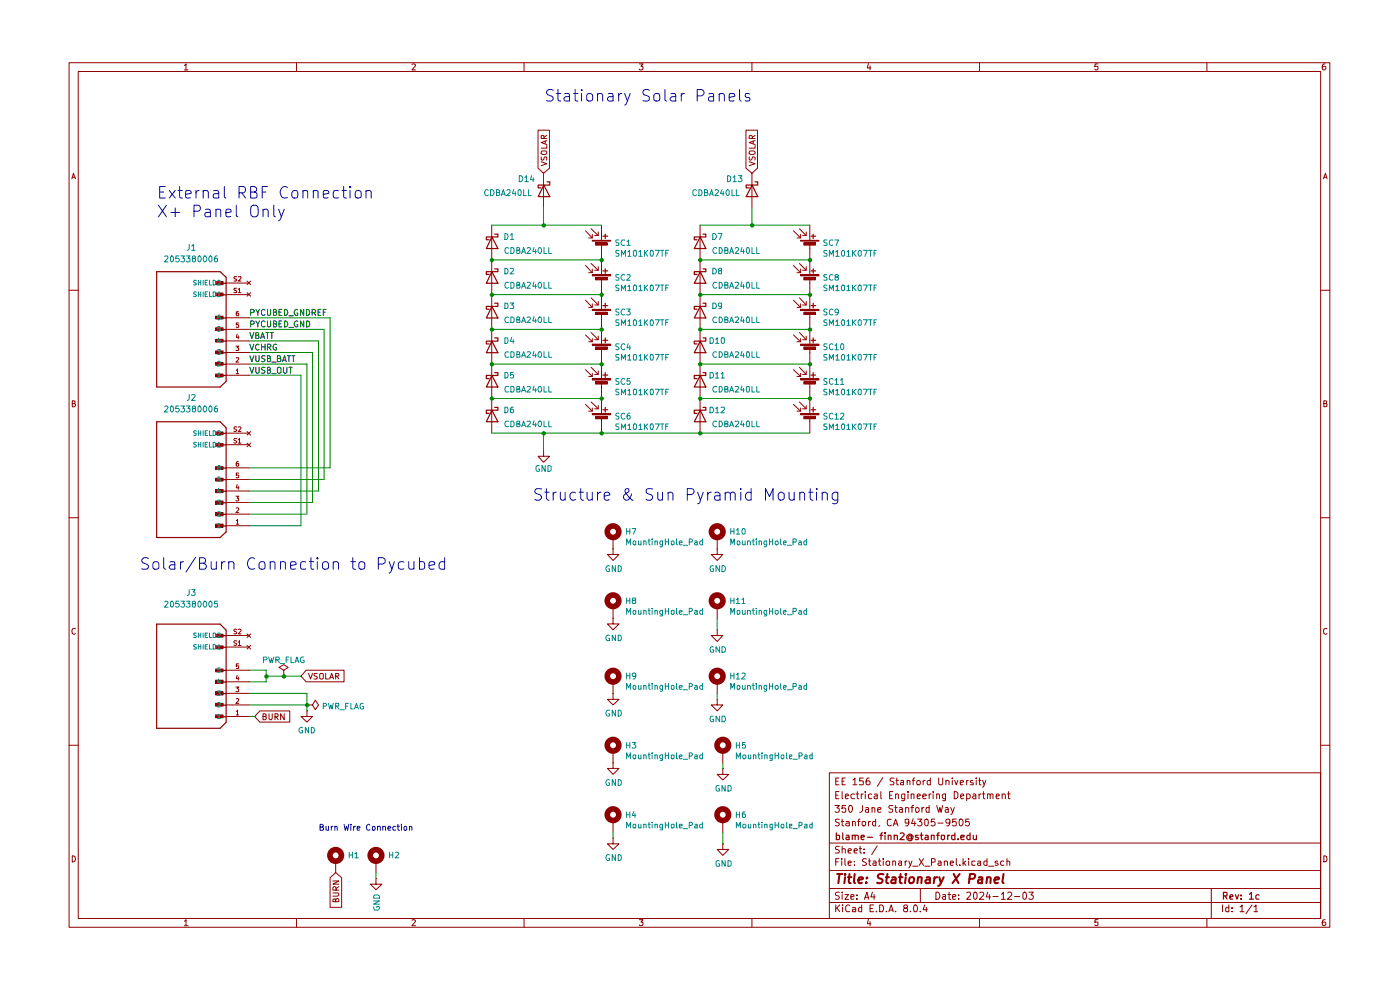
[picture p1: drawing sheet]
<svg xmlns="http://www.w3.org/2000/svg" width="297mm" height="210mm" viewBox="0 0 297 210" stroke-linecap="round" stroke-linejoin="round" font-family="sans-serif">
<g fill="none" stroke="#910000" stroke-width=".21">
<path d="M14.7 13.3h267.4v183.4h-267.4zM16.6 15.2h263.6v179.6h-263.6zM39.1 13.9l.4-.3v1.2M39.1 14.8h.8M62.9 13.3v1.9M87.4 13.6h.5l.2 .2-.7 1h.7M111.2 13.3v1.9M135.6 13.6h.8l-.4 .5h.3l.1 .1-.1 .5-.5 .1-.2-.1M159.5 13.3v1.9M184.2 13.5l-.2 .9h.7M184.6 14v.8M207.8 13.3v1.9"/>
<path d="M232.9 13.6h-.6l-.1 .6 .6-.1 .1 .6-.1 .1h-.4l-.2-.1M256 13.3v1.9M281.1 13.6h-.4l-.2 1 .3 .2h.2l.3-.2v-.4l-.2-.1h-.5l-.1 .1M15.2 37.9l.4-1.1 .4 1.1M15.3 37.6h.6M280.8 37.9l.4-1.1 .3 1.1M280.8 37.6h.6M14.7 61.6h1.9M280.2 61.6h1.9M15.3 85.6h.5l.1-.2v-.3l-.6-.1v1.3l.6-.1 .1-.3-.2-.3M125.7 80.4h3.8v.2h-3.8zM126.3 81h2.6v.5h-2.6z"/>
<path d="M280.8 85.6h.5l.1-.2v-.3l-.6-.1v1.3l.6-.1 .1-.3-.2-.3M14.7 109.8h1.9M280.2 109.8h1.9M16 133.4l-.2-.1a.65 .65 0 0 0-.6 .6 .65 .65 0 0 0 .6 .6l.2-.1M281.5 133.4l-.2-.1a.65 .65 0 0 0-.6 .6 .65 .65 0 0 0 .6 .6l.2-.1M14.7 158.1h1.9M280.2 158.1h1.9M175.9 163.9h104.3v30.9h-104.3zM175.9 178.8h104.3M177.1 170.9h1l-.5 .5h.2l.3 .2-.1 .5-.2 .2-.7-.2M177.3 168.7h.5M177.3 165.7h.5"/>
<path d="M178 167.9h-.7v1.5h.7M178 165h-.7v1.5h.7M178.1 179.6l-.5-.1-.3 .2v.4l.5 .2 .3 .4-.2 .2h-.7M178.1 173.8h-.8l-.1 .4 .8 .4 .1 .3-.3 .3-.6-.1M178.5 174.3h.5M178.7 173.7v1.3l.3 .2M178.7 167.9v1.4l.1 .1M178.7 179.5v1.4M178.7 165.7h.4M179.3 168.9l.7-.1-.1-.3-.4-.1-.2 .3 .1 .6h.5M179.3 165h-.6v1.5h.6M179.4 170.9h-.7v.6l.1-.1 .6 .1-.1 .7-.5 .1-.1-.2"/>
<path d="M179.5 174.3h.6l.1 .9M180.2 174.6h-.5l-.3 .2 .3 .4 .5-.1M180.2 170.9a.75 .75 0 0 1 .7 .6 .75 .75 0 0 1-.4 .8 .89 .89 0 0 1-.3-1.4zM180.9 174.3h.5v.9M180.9 174.3v.9M180.9 165.5l.4-.2 .1-.3v1.5M180.9 166.5h.9M181.3 168.5a.52 .52 0 0 0-.8 .2l.2 .6h.6M181.6 168.4h.6M181.9 167.9v1.3l.3 .2M182 174.3h.5M182.5 179.5v1.3v.1h.3"/>
<path d="M182.5 173.7l-.4 .2v1.3M182.7 168.4v1M183 174.3h.6v.6l-.2 .3h-.3l-.2-.3zM183 170.9v1l-.3 .3-.3 .1M183.1 168.4l-.4 .3M183.1 165h-.7v.7h.7v.8l-.7-.1M183.6 167.9v.2M183.6 168.4v1M183.6 171.4h.6v.9M184.2 171.6l-.4 .1-.2 .3 .2 .3 .4-.1M184.2 174.3v.9M184.4 165l-.5 .2-.2 1 .2 .3 .6-.1v-.7l-.5-.1-.3 .3"/>
<path d="M184.7 174.3h-.3l-.2 .2M184.9 168.5l-.4-.1-.3 .2v.7l.3 .1 .4-.1M185 171.5v-.1a.36 .36 0 0 1 .6 .1v.8M185 171.3v1M185.5 168.5h.6v.9M185.8 174.3h-.5l-.2 .2v.4l.2 .3 .5-.1M185.8 173.7v1.5M186.1 168.8l-.7 .2 .3 .4 .4-.1M186.1 179.4l-1.2 1.9M186.2 171.8l.7-.2v-.2l-.5-.1-.2 .2 .1 .7h.6M186.5 175.1l-.1 .3M186.9 167.9v1.4l.1 .1"/>
<path d="M187.3 164.9l-1.2 1.9M188.7 168.7h.5M189.1 173.8l-.4-.1-.4 .2-.1 .4a.55 .55 0 0 0 .2 .7 .55 .55 0 0 0 .7 0M189.4 170.9h-.7l-.1 .2 .2 .4 .5 .2v.4l-.2 .2-.5-.1M189.4 167.9h-.7v1.5h.7M189.5 175.2l.5-1.5 .5 1.5M189.7 165.1l-.6-.1-.3 .3 .2 .4 .4 .1 .3 .2-.2 .5h-.7M189.7 174.8h.6M189.8 171.3h.5M190 170.9v1.2l.3 .2M190 168.6l.2-.2 .4 .1v.9M190 168.4v1"/>
<path d="M190.1 165.5h.5M190.3 165v1.3v.2h.3M190.8 171.4h.6v.9M191.1 165.6h.6v.9h-.6l-.1-.4 .7-.2M191.4 171.6l-.5 .1-.1 .3 .1 .3 .5-.1M191.9 168.4v1.4h-.6M191.9 168.5l-.4-.1-.2 .2v.7l.2 .1 .4-.1M192.1 171.5l.1-.1a.36 .36 0 0 1 .6 .1v.8M192.1 171.3v1M192.5 165.7l.1-.2 .4 .2v.8M192.5 165.5v1M192.6 167.9v.2"/>
<path d="M192.6 168.4v1M192.8 174.3l-.1 .3h-.6l-.1-.8h.8v1l-.3 .4h-.4M193.2 171.3h.6M193.3 168.6l.3-.2 .3 .1v.9M193.3 168.4v1M193.6 165.5h.5M193.7 173.7l-.3 1h.9M193.8 170.9h-.2l-.1 .1v1.3M194.1 165l-.4 .3v1.2M194.1 174.3v.9M194.5 165.8l.2-.3h.3l.2 .3v.6l-.5 .1zM194.6 168.9l.6-.1v-.3l-.5-.1-.1 .3 .1 .6h.5"/>
<path d="M194.7 173.7h.9l-.5 .6 .4 .1 .1 .5-.3 .3-.6-.2M195.6 171.3v1M195.8 168.9l.7-.1-.1-.3-.4-.1-.2 .3v.6h.6M195.8 165.5v1M196 171.3l-.4 .3M196.3 173.8h.5a.93 .93 0 0 1-.3 1.4l-.3-.3zM196.3 165.5l-.5 .3M197.1 171.4l-.4-.1-.3 .3 .1 .6h.6M197.1 168.4v1M197.1 170.9v1.4M197.4 165v1.5h-.5l-.2-.7 .2-.3 .5 .1M197.5 168.4l-.4 .3"/>
<path d="M198 167.9v.2M198 168.4v1M198.3 173.7h-.7l-.1 .7 .2-.1h.5l.2 .6-.4 .3h-.3l-.2-.2M198.7 170.9l.4 1.4 .3-1 .2 1 .4-1.4M198.7 168.6l.2-.2 .3 .1 .1 .9M198.7 168.4v1M199 174.6h1.1M199.1 165v1.2l.2 .3h.5l.2-.3v-1.2M200.6 171.4h.5l.1 .9M200.6 168.4v1.4h-.6M200.6 168.5a.45 .45 0 0 0-.7 .2l.2 .6h.5M200.7 165.7l.2-.2 .4 .2v.8"/>
<path d="M200.7 165.5v1M201.2 171.6l-.5 .1-.2 .3 .2 .3 .5-.1M201.5 174.3l-.2 .3h-.5l-.1-.3v-.5l.6-.1 .2 .3-.2 1-.5 .2M201.7 171.3l.4 1M202 165v.2M202 165.5v1M202.4 171.3l-.5 1.3-.2 .1M202.4 167.9h.4l.4 .3v.8a.63 .63 0 0 1-.8 .4zM202.5 165.5l.4 1 .3-1M202.9 173.7h-.8v.7l.2-.1 .6 .1-.1 .7-.5 .1-.2-.2M203.5 173.8l.3-.1a.73 .73 0 0 1 .6 .8 .73 .73 0 0 1-.6 .7l-.3-.2v-.4zM203.7 166l.7-.1-.2-.4-.5 .2v.6l.1 .2h.5"/>
<path d="M203.8 168.9l.7-.1-.2-.4-.4 .1-.1 .7 .2 .2 .4-.1M205.1 168.5a.52 .52 0 0 1 .7 .2l-.1 .6h-.6M205.1 165.5v1M205.1 168.4v1.5M205.4 165.5l-.3 .3M205.6 173.7h-.7l-.1 .7 .6-.1 .3 .3v.3l-.3 .3-.6-.2M206.4 168.5h.5l.1 .9M206.4 165.6l-.3-.1-.3 .2 .1 .3h.5v.5h-.6M207 168.8l-.7 .2 .2 .4 .5-.1M207.1 165v.2M207.1 165.5v1M207.6 165.5h.5"/>
<path d="M207.7 168.4v1M207.8 165v1.3l.1 .2h.2M208.1 168.4l-.4 .3M208.4 168.4h.6M208.5 165.5l.3 1M208.6 167.9v1.3l.4 .2M209.1 165.5l-.4 1.3-.2 .2M209.5 168.6l.1-.2 .4 .1 .1 .9M209.5 168.4v1M210.1 168.7l.1-.3 .5 .1v.9M211.3 168.9l.7-.1-.1-.3-.4-.1-.2 .3 .1 .6h.5M212.6 168.6l.1-.1a.36 .36 0 0 1 .6 .2v.7"/>
<path d="M212.6 168.4v1M213.7 168.4h.6M214 167.9v1.4l.3 .1M15.3 181.5a.64 .64 0 0 1 .7 .7 .64 .64 0 0 1-.7 .6zM39.1 195.4l.4-.3v1.3M39.1 196.4h.8M62.9 194.8v1.9M87.4 195.2l.5-.1 .2 .2-.7 1.1h.7M111.2 194.8v1.9M135.6 195.1h.8l-.4 .5h.3l.1 .2-.1 .5-.5 .1-.2-.2M159.5 194.8v1.9M175.9 191.4h104.3"/>
<path d="M175.9 188.5h104.3M175.9 184.7h104.3M177.3 192v1.4M177.3 182.8h.5M177.6 192.6l.5 .8M178 182.1h-.7v1.5M178.1 189.3l-.5-.1-.3 .2v.4l.5 .2 .3 .4-.3 .4-.6-.1M178.1 192l-.8 .8M178.6 182.1v.2M178.6 182.6v1M178.7 189.2v.2M178.7 180.2l.2-.2 .4 .2v.7"/>
<path d="M178.7 189.8v1M178.7 192v.1M178.7 192.5v.9M179.2 189.8h.8l-.8 1h.8M179.2 182.1v1.3l.2 .2M179.9 183.1l.7-.1-.2-.4-.5 .2v.6l.3 .2 .3-.1M179.9 180.5l.7-.1-.2-.4-.5 .2v.6l.1 .1h.5M180.3 192.1l-.5-.1-.4 .3 .1 .9 .2 .2 .6-.1M180.5 190.3l.7-.2-.1-.3h-.6v.9h.6M180.9 192.5h.4l.2 .2v.7h-.6v-.4l.6-.2M181.2 180.5l.7-.1-.1-.3-.4-.1-.2 .2 .1 .7h.5M181.3 183.5v.1"/>
<path d="M181.3 182.7v.1M181.8 190.6v.2M181.8 189.8v.2M182.3 180h.5M182.8 192v1.4h-.5l-.2-.7 .3-.2h.4M183.3 180.9h.1M183.3 180.1v.1M183.4 190.8l.5-1.6 .4 1.6M183.5 190.3h.7M183.8 182.2l-.6-.1-.2 .3 .1 .3 .7 .4-.1 .4h-.7M184.2 195l-.2 .9h.7M184.2 182.6h.5"/>
<path d="M184.4 182.1v1.3l.3 .2M184.6 195.5v.9M184.6 192.7h.5M185.1 189.2l-.4 1.1h1M185.3 182.7l.4-.1 .1 .2v.8M185.3 192h-.7v1.4h.7M185.4 189.8v1M185.8 183l-.5 .1-.1 .1 .1 .4 .5-.1M185.9 193.3v.1M186.4 182.6h.5M186.5 182.1v1.3l.4 .2M186.6 192a.81 .81 0 0 1 .9 .4 .81 .81 0 0 1-.3 1h-.6z"/>
<path d="M187.4 182.1v.2M187.4 182.6v1M188 193.3v.1M188 182.7h.7v.8h-.7zM188.6 193.4l.5-1.4 .4 1.4M188.7 193.1h.7M189.4 182.7l.4-.1 .2 .2v.8M189.4 182.6v1M190 193.3v.1M190.7 182.7h.6v.9M191.3 183l-.6 .1-.1 .1 .2 .4 .5-.1M192 192.6l-.2-.1v-.4l.2-.1h.5v.5l-.7 .2-.1 .2 .2 .5h.6v-.5l-.2-.3"/>
<path d="M192 182.6v1M192.5 182.6l-.5 .1v.2M192.8 182.6l.3 1M193.1 193.3v.1M193.5 182.6l-.7 1.5M193.6 183.7h1.1M194 192h.1a.87 .87 0 0 1 .3 1.4l-.5-.1-.1-.8zM195 182.1l.9 1.5M195.2 193.3v.1M195.2 188.5v2.9M195.9 182.1l-.9 1.5M196.2 192l-.4 1h1"/>
<path d="M196.2 183.7h1.1M196.5 192.5v.9M197.6 182.9l.7-.1 .1-.5-.3-.2h-.5v1.5M198.5 189.2a.77 .77 0 0 1 .9 .8 .77 .77 0 0 1-.9 .8zM199.1 182.7l.4-.1 .1 .2v.8M199.6 183l-.5 .1-.1 .1 .1 .4 .5-.1M200 189.8h.6v1M200.3 182.7l.4-.1 .3 .2v.8M200.3 182.6v1M200.6 190.1l-.7 .2 .3 .5 .4-.1M201.1 189.8h.6M201.3 189.2v1.5l.4 .1"/>
<path d="M201.6 183.1l.7-.1-.2-.4h-.3l-.2 .2v.6l.2 .2 .4-.1M202.1 190.3l.7-.2-.1-.3h-.6v.9h.6M202.9 182.1v1.3l.2 .2M203.4 190.6v.2M203.4 189.8v.2M203.6 183.5v.1M204.3 182.1v1.5M204.5 183.1l.4 .5M204.9 182.6l-.6 .5M205.1 189.4l.6-.2 .2 .4-.1 .3-.7 .9h.8M205.5 182.1v.2M205.5 182.6v1"/>
<path d="M206.6 189.4l.3-.2 .4 .4v.8l-.4 .4a.99 .99 0 0 1-.3-1.4zM206.8 182.7h-.6v.8h.6M207.4 182.7h.6v.9M207.8 194.8v1.9M207.9 189.4l.1-.2h.4l.3 .5-.9 1.1h.9M208 183l-.6 .1v.1l.2 .4 .4-.1M209.4 182.7l-.4-.1-.3 .3 .1 .6h.6M209.4 182.1v1.5M209.6 189.2l-.4 1.1h.9M209.7 183.7h1.1M209.9 189.8v1M210.7 190.2h1.1"/>
<path d="M211.7 182.7l-.4-.1-.2 .3 .1 .2h.5l.1 .3-.3 .2-.4-.1M212.4 189.7l.5-.5v1.6M212.4 190.8h.9M212.9 182.7l-.4-.1-.2 .3v.6h.6M213.6 182.7l.4-.1 .2 .2v.8M213.6 182.1v1.5M213.8 189.4l.2-.2h.4l.2 .5-.9 1.1h.9M215.2 190.2h1.1M217.1 189.4l.2-.2a.88 .88 0 0 1 0 1.6l-.3-.4zM218.3 189.2h.9l-.5 .6 .5 .3-.1 .5-.2 .2h-.5l-.1-.2M232.9 195.1h-.6l-.1 .6 .6-.1 .1 .6-.1 .2h-.4l-.2-.2M256 194.8v1.9"/>
<path d="M257 188.5v6.3M259.3 192v1.4M260.7 192v1.4h-.6v-.9h.6M261.4 193.3v.1M261.4 192.5v.2M263.1 192.4l.3-.2 .1-.2v1.4M263.1 193.4h.8M265.6 192l-1.3 1.8M266 192.4l.5-.4v1.4M266 193.4h.8M280.8 181.5a.64 .64 0 0 1 .7 .7 .64 .64 0 0 1-.7 .6zM281.1 195.1l-.4 .1-.2 .9 .3 .3h.2l.3-.3v-.3l-.2-.2h-.5l-.1 .2"/>
<circle cx="194.6" cy="171.8" r=".48"/>
</g>
<g fill="none" stroke="#910000" stroke-width=".25">
<path d="M125.7 80.5h3.8M177.4 177.2l.7 .1v.6l-.3 .2-.4-.1M177.4 176.7v1.4M178.8 176.7v1.2l.1 .2M179.5 177.2h.5l.1 .9M180.1 177.5l-.6 .1v.2l.1 .3 .5-.1M180.8 177.3l.6-.1v.9M180.8 177.2v.9M181.4 177.3l.1-.1h.5l.1 .9M182.7 177.6l.7-.1-.1-.3h-.5l-.1 .1v.6l.2 .2 .4-.1M184 177.6h1.1M186.7 177.2h.5"/>
<path d="M187.2 176.7l-.3 .1v1.3M187.8 176.7v.1M187.8 177.2v.9M188.4 177.3l.5-.1 .1 .9M188.4 177.2v.9M189.7 177.3l.6-.1 .1 .9M189.7 177.2v.9M191 176.8l.1-.1h.4l.3 .4-.9 1h.9M193.3 177.4a.36 .36 0 0 0-.5 0 .36 .36 0 0 0 0 .5h.5M193.3 177.3l.1 .6 .3-.2v-.4l-.4-.3h-.6l-.4 .6 .1 .3 .3 .4 .3 .1 .5-.3M194.8 177.2h-.5l-.1 .2 .1 .2 .5 .1 .1 .2-.3 .2-.4-.1M195.2 177.2h.6"/>
<path d="M195.5 176.7v1.2l.3 .2M196.3 177.2h.5l.1 .9M196.9 177.5l-.6 .1-.1 .2 .2 .3 .5-.1M197.6 177.3l.6-.1v.9M197.6 177.2v.9M198.7 177.2h.6M199.3 176.7l-.4 .1v1.3M199.7 177.3h.7l-.1 .7-.4 .1-.2-.2zM201 177.2v.9M201.5 177.2h-.4l-.1 .2M202.6 177.2l-.7 .1v.6l.2 .2 .5-.1M202.6 176.7v1.4"/>
<path d="M203.2 177.9v.2M203.8 177.6l.7-.1v-.3h-.6l-.1 .1v.6l.3 .2 .4-.1M205.8 177.2h-.5l-.2 .2v.5l.3 .2 .4-.1M205.8 176.7v1.4M206.5 177.2v.7l.2 .2 .4-.2M207.1 177.2v.9M259.6 190h.6l.1-.5-.2-.2h-.5v1.4M259.9 190l.4 .7M260.9 190.3l.7-.2-.2-.3-.4 .1-.1 .7 .1 .1h.5M262.1 189.8l.3 .9 .4-.9M263.3 190.6v.1M263.3 189.9v.1"/>
<path d="M265.1 189.7l.4-.4v1.4M265.1 190.7h.8M267.1 189.9l-.4-.1-.3 .2 .1 .6 .6 .1"/>
</g>
<g fill="none" stroke="#910000" stroke-width=".42">
<path d="M177.6 185.4h1.1M178.1 185.4l-.3 1.9M179.3 185.4v.2M179.3 186.1l-.2 1.2M179.9 186.1h.7M180.2 185.4l-.2 1.6 .1 .3h.4M181.3 185.4l-.2 1.6 .3 .3M182.1 186.7l.9-.2v-.3a.6 .6 0 0 0-.8 .1v1h.6M183.8 187.2v.1M183.9 186.2h.1l-.1 .1v-.1v.1M187.4 185.5l-.7-.1-.5 .3 .1 .5 .8 .3 .1 .4-.4 .4h-.7M187.9 186.1h.7"/>
<path d="M188.3 185.4l-.3 1.6 .1 .3h.3M189.3 186.2h.7v1.1M190 186.5l-.8 .2-.2 .3 .3 .3h.7M190.7 186.1h.8M191.1 185.4l-.2 1.6 .1 .3h.3M192.2 186.1l-.2 1.2M192.2 185.4l-.1 .1 .1 .1v-.2v.2M193 186.2l.6-.1 .3 .3-.1 .8-.4 .1a.46 .46 0 0 1-.6-.4zM194.8 186.2l.2-.1 .5 .1v1.1M194.8 186.1l-.2 1.2M196.6 186.2h.6v1.1M197.3 186.5l-.7 .1-.3 .2 .1 .5h.2h.6"/>
<path d="M198.3 186.1l-.2 1.2M198.8 186.1l-.4 .1-.1 .2M199.3 186.1l.3 1.2M200.2 186.1l-.8 1.7-.4 .1M202.3 185.4l1 1.9M203.6 185.4l-1.5 1.9M205.7 186.4l.9-.1 .3-.6-.1-.1-.3-.2h-.7l-.3 1.9M207.6 186.2h.8l-.1 1.1M208.4 186.5l-.7 .1-.2 .2v.5h.8M209.3 186.2l.4-.1 .4 .1v1.1M209.4 186.1l-.1 1.2M211 186.7l.9-.2v-.3a.6 .6 0 0 0-.9 .1v1h.7"/>
<path d="M212.9 185.4l-.3 1.6 .3 .3"/>
</g>
<path d="M126.3 81h2.6v.5h-2.6z" fill="#910000"/>
<path d="M124.2 78.4l1.5 1.5M125.4 77.9l1.5 1.5M125.7 79.2v.7h-.8M126.9 78.7v.7h-.7M127.6 77.2v3.2M125.7 87.7h3.8v.3h-3.8zM126.3 88.3h2.6v.5h-2.6zM127.6 81.4v3.1" fill="none" stroke="#910000" stroke-width=".21"/>
<path d="M127.9 79.6h1M128.4 79v1.1M125.7 87.9h3.8" fill="none" stroke="#910000" stroke-width=".25"/>
<path d="M126.3 88.3h2.6v.5h-2.6z" fill="#910000"/>
<path d="M125.7 65.6h3.8v.3h-3.8zM126.3 66.2h2.6v.5h-2.6zM124.2 85.8l1.5 1.4M125.4 85.3l1.5 1.4M125.7 86.5v.7h-.8M126.9 86v.7h-.7M127.6 84.5v3.2M127.6 88.7v3.2" fill="none" stroke="#910000" stroke-width=".21"/>
<path d="M125.7 65.8h3.8M127.9 86.9h1M128.4 86.4v1" fill="none" stroke="#910000" stroke-width=".25"/>
<path d="M126.3 66.2h2.6v.5h-2.6z" fill="#910000"/>
<path d="M124.2 63.7l1.5 1.5M125.4 63.2l1.5 1.5M125.7 73h3.8v.2h-3.8zM125.7 64.4v.8h-.8M126.3 73.6h2.6v.5h-2.6zM126.9 63.9v.8h-.7M127.6 62.5v3.1M127.6 66.6v3.3" fill="none" stroke="#910000" stroke-width=".21"/>
<path d="M125.7 73.1h3.8M127.9 64.8h1M128.4 64.3v1" fill="none" stroke="#910000" stroke-width=".25"/>
<path d="M126.3 73.6h2.6v.5h-2.6z" fill="#910000"/>
<path d="M125.7 58.3h3.8v.2h-3.8zM126.3 58.9h2.6v.5h-2.6zM124.2 71l1.5 1.5M125.4 70.5l1.5 1.6M125.7 71.8v.7h-.8M126.9 71.3v.8h-.7M127.6 69.9v3.1M127.6 74v3.2" fill="none" stroke="#910000" stroke-width=".21"/>
<path d="M125.7 58.4h3.8M127.9 72.2h1M128.4 71.7v1" fill="none" stroke="#910000" stroke-width=".25"/>
<path d="M126.3 58.9h2.6v.5h-2.6z" fill="#910000"/>
<path d="M124.2 56.3l1.5 1.5M125.4 55.9l1.5 1.4M125.7 51h3.8v.2h-3.8zM125.7 57.1v.7h-.8M125.7 51.1h3.8M126.3 51.5h2.6v.5h-2.6zM126.9 56.6v.7h-.7M127.6 55.1v3.2M127.6 59.3v3.2" fill="none" stroke="#910000" stroke-width=".21"/>
<path d="M127.9 57.5h1M128.4 57v1" fill="none" stroke="#910000" stroke-width=".25"/>
<path d="M126.3 51.5h2.6v.5h-2.6z" fill="#910000"/>
<g fill="none" stroke="#910000" stroke-width=".21">
<path d="M114.1 27.6h2.5v8.1l-1.3 1.1-1.2-1.1zM114.8 34.3l1.2 .4-1.2 .4M114.8 33.3v.6l.2 .1 .3-.1 .3-.6h.3v.7M114.8 32.2l.2-.2h.8l.2 .5a.78 .78 0 0 1-1.2 0zM115.3 36.8v7.2M115.4 29.4v-.6h-.6v.6h1.2M115.7 29.9v.6M116 30.8v.6h-1.2M116 29.8l-1.2 .4 1.2 .5M116 28.7l-.6 .4M158.2 27.6h2.5v8.1l-1.2 1.1-1.3-1.1zM158.9 34.3l1.3 .4-1.3 .4"/>
<path d="M159 33.3l-.1 .4 .3 .3 .2-.1 .3-.6h.3l.2 .2-.1 .5M159.1 32h.8l.3 .3v.2a.86 .86 0 0 1-1.3 0zM159.5 36.8v7.2M159.6 29.4l-.1-.6h-.5l-.1 .6h1.3M159.8 29.9v.6M160.2 30.8v.6h-1.3M160.2 29.8l-1.3 .4 1.3 .5M160.2 28.7l-.6 .4M124.2 49l1.5 1.5M125.4 48.5l1.5 1.5M125.7 49.7v.8h-.8M126.9 49.2v.8h-.7"/>
<path d="M127.6 47.8v3.2M127.6 51.9v3.2M148.5 47.8v44.1M104.3 69.9v22M45.7 91.6h1.6v.6h-1.6zM115.3 95.6v1.2h-1.2l1.2 1.3 1.3-1.3h-1.3M115.3 95.6h.1M130.1 116.4v1.2h1.2l-1.2 1.3-1.2-1.3h1.2M130.1 116.4h.1M130.1 114v2.4M152.2 116.4v1.2h1.1l-1.1 1.3-1.3-1.3h1.3M152.2 116.4h.1"/>
<path d="M152.2 114v2.4"/>
</g>
<g fill="none" stroke="#910000" stroke-width=".25">
<path d="M115.4 39.3l1.2 2.4h-2.4zM116 38.6h.6v.7h-2.4v.5h.6M159.6 39.3l1.1 2.4h-2.4zM160.2 38.6h.5v.7h-2.4v.5h.7M127.9 50.1h1M128.4 49.7v.9M148.6 57.6l1.1 2.5h-2.4zM148.6 50.3l1.1 2.4h-2.4zM149.1 57h.6v.6h-2.4v.6h.6M149.1 49.7h.6v.6h-2.4v.6h.6M104.4 79.6l1.2 2.5h-2.4zM104.4 72.4l1.2 2.4h-2.4z"/>
<path d="M104.9 79h.7v.6h-2.4v.7h.6M104.9 71.7h.7v.7h-2.4v.6h.6M148.6 65l1.1 2.5h-2.4zM148.6 79.6l1.1 2.5h-2.4zM148.6 72.4l1.1 2.4h-2.4zM149.1 64.3h.6v.7h-2.4v.6h.6M149.1 79h.6v.6h-2.4v.7h.6M149.1 71.7h.6v.7h-2.4v.6h.6M104.4 87l1.2 2.5h-2.4zM104.9 86.4h.7v.6h-2.4v.7h.6M148.6 87l1.1 2.5h-2.4zM149.1 86.4h.6v.6h-2.4v.7h.6"/>
</g>
<g fill="none" stroke="#910000" stroke-width="1.2">
<circle cx="130.1" cy="112.8" r="1.23"/>
<circle cx="152.2" cy="112.8" r="1.23"/>
</g>
<path d="M45.7 91.6h1.6v.6h-1.6z" fill="#910000"/>
<path d="M45.7 94.1h1.6v.6h-1.6z" fill="none" stroke="#910000" stroke-width=".21"/>
<path d="M45.7 94.1h1.6v.6h-1.6z" fill="#910000"/>
<path d="M45.7 99h1.6v.6h-1.6z" fill="none" stroke="#910000" stroke-width=".21"/>
<path d="M45.7 99h1.6v.6h-1.6z" fill="#910000"/>
<path d="M45.7 101.4h1.6v.6h-1.6z" fill="none" stroke="#910000" stroke-width=".21"/>
<path d="M45.7 101.4h1.6v.6h-1.6z" fill="#910000"/>
<path d="M45.7 103.8h1.6v.7h-1.6z" fill="none" stroke="#910000" stroke-width=".21"/>
<path d="M45.7 103.8h1.6v.7h-1.6z" fill="#910000"/>
<path d="M45.7 106.3h1.6v.6h-1.6z" fill="none" stroke="#910000" stroke-width=".21"/>
<path d="M45.7 106.3h1.6v.6h-1.6z" fill="#910000"/>
<path d="M45.7 108.7h1.6v.7h-1.6z" fill="none" stroke="#910000" stroke-width=".21"/>
<path d="M45.7 108.7h1.6v.7h-1.6z" fill="#910000"/>
<path d="M45.7 111.2h1.6v.7h-1.6z" fill="none" stroke="#910000" stroke-width=".21"/>
<path d="M45.7 111.2h1.6v.7h-1.6z" fill="#910000"/>
<path d="M33.2 89.5h13.5l1.3 1.2v22.1l-1.3 1.2h-13.5zM46.1 91.9h1.9M46.1 94.4h1.9M46.1 99.3h1.9M46.1 101.7h1.9M46.1 104.2h1.9M46.1 106.7h1.9M46.1 109.1h1.9M46.1 111.6h1.9" fill="none" stroke="#910000" stroke-width=".25"/>
<g fill="none" stroke="#910000" stroke-width=".21">
<path d="M45.7 59.7h1.6v.7h-1.6zM47.9 99.2h4.9M47.9 94.3h4.9M47.9 91.9h4.9M50.2 93.1l-.4-.1-.2 .2 .2 .3 .3 .1 .1 .2-.2 .2-.4-.1M50.2 90.6l-.4-.1-.2 .3 .2 .2 .3 .1 .1 .3-.2 .1h-.4M50.6 97.9l-.5 .2v.7h.5v-.5h-.4l-.1 .2M50.6 93.3l.2-.3v1M50.6 90.6l.3-.1 .2 .3-.5 .7h.5M50.6 94h.5M52.4 94l.8 .8M52.4 91.5l.8 .8"/>
<path d="M53.2 94l-.8 .8M53.2 91.5l-.8 .8M47.9 111.5h4.9M47.9 109.1h4.9M47.9 106.6h4.9M47.9 104.2h4.9M47.9 101.7h4.9M50 105.3h.6l-.3 .4 .3 .1v.4h-.6M50.1 110.4l.3-.2v1M50.1 107.8h.5v.3l-.6 .6h.6M50.1 111.2h.5M50.3 102.8l-.2 .7h.6"/>
<path d="M50.6 103.1v.7M50.6 100.3h-.5v.6h.5v.4h-.5"/>
</g>
<g fill="none" stroke="#008785" stroke-width=".21">
<path d="M41.7 93.9l-.5-.1-.1 .2 .1 .2 .5 .3-.3 .3h-.3M41.7 91.5l-.5-.1-.1 .1 .1 .4 .5 .1-.3 .4-.3-.1M42.1 91.4v1M42.1 93.8v1M42.1 94.2h.5M42.1 91.9h.5M42.6 91.4v1M42.6 93.8v1M43.1 91.4v1M43.1 93.8v1M43.5 94.2h.4M43.5 91.9h.4"/>
<path d="M44 93.8h-.5v1h.5M44 91.4h-.5v1h.5M44.5 93.8v1h.4M44.5 91.4v1h.4M45.2 93.8a.52 .52 0 0 1 .6 .5 .52 .52 0 0 1-.6 .5zM45.2 91.4a.52 .52 0 0 1 .6 .5 .52 .52 0 0 1-.6 .5zM46.1 94.1l.4-.3v1M46.1 91.5l.5-.1 .1 .1-.6 .9h.6M46.1 94.8h.6M46.7 98.7h-.4l-.2 .5 .1 .5h.5v-.4l-.1-.2h-.3l-.2 .2M46.1 111.3l.4-.3v.9M46.1 108.6h.6v.1l-.6 .8h.6"/>
<path d="M46.1 106.1h.6l-.3 .3 .3 .2v.4l-.6-.1M46.1 111.9h.6M46.4 103.6l-.3 .7h.6M46.7 101.2h-.5l-.1 .4 .5-.1 .1 .2v.4l-.6-.1M46.7 104v.6"/>
</g>
<g fill="none" stroke="#000" stroke-width=".21">
<path d="M53 75.5l.4 1.2 .5-1.2M53 77.9l.4 1.3 .5-1.3M53 73l.4 1.3 .5-1.3M53 70.5l.4 1.3 .5-1.3M53.2 68.8l.7-.1v-.4l-.2-.2h-.5v1.3M53.2 66.3l.7-.1v-.3l-.2-.3h-.5v1.3M54.3 75.5v1l.2 .2 .5-.2v-1M54.3 77.9v1l.2 .3 .5-.3v-1M54.3 71.1l.6-.1v-.3l-.2-.2h-.4v1.3l.6-.1 .1-.3-.3-.3M54.3 68.1l.4 .7 .3-.7M54.3 65.6l.4 .7 .3-.7M54.7 66.3v.6"/>
<path d="M54.7 68.8v.6M55 73.2l-.3-.2a.65 .65 0 0 0-.5 .6 .65 .65 0 0 0 .5 .7l.3-.2M55.3 71.8l.4-1.3 .4 1.3M55.5 73v1.3M55.5 73.6h.7M55.5 71.5h.6M56.2 75.5h-.5l-.2 .2v.3l.6 .1 .1 .3-.2 .3-.5-.1M56.2 78l-.5-.1-.2 .3v.2l.6 .2 .1 .2-.2 .4-.5-.1M56.2 68.3l-.4-.2-.3 .3v.8l.3 .2 .4-.2M56.2 65.8l-.4-.2-.3 .4v.7l.3 .2 .4-.2M56.2 73v1.3M56.4 70.5h.7"/>
<path d="M56.7 76h.6v-.4l-.1-.1h-.5v1.2l.6-.1 .1-.3-.2-.3M56.7 78.5l.6-.1v-.3l-.1-.2h-.5v1.3l.6-.1 .1-.3-.2-.3M56.7 73.7h.5l.3-.5-.3-.2h-.5v1.3M56.7 68.1v1.1l.3 .2 .4-.3v-1M56.7 65.6v1.1l.3 .2 .4-.3v-1M56.7 70.5v1.3M57.1 73.7l.4 .6M57.3 70.5h.7M57.7 76.8h.9M57.7 79.3h.9M57.7 70.5v1.3M58 68.7h.5l.2-.4-.3-.2h-.4v1.3l.7-.2v-.4l-.3-.1"/>
<path d="M58 66.2h.5l.2-.3-.3-.3h-.4v1.3l.7-.2v-.3l-.3-.2M58.7 73.1l-.2-.1a.64 .64 0 0 0-.6 .6 .64 .64 0 0 0 .5 .7l.3-.1v-.4h-.3M58.8 76h.6v-.5h-.6v1.2h.6l.2-.4-.3-.3M58.8 78.1l.3-.2 .5 .2v.9l-.2 .2-.6-.2zM59.2 68.7h.4M59.2 66.2h.4M59.8 68.1h-.6v1.3h.6M59.8 65.6h-.6v1.3h.6M59.9 76.7l.5-1.2 .3 1.2M60 76.4h.6M60.1 77.9v1l.3 .3h.2l.3-.3v-1M60.4 68.1a.64 .64 0 0 1 .7 .6 .64 .64 0 0 1-.7 .7z"/>
<path d="M60.4 65.6a.64 .64 0 0 1 .7 .7 .64 .64 0 0 1-.7 .6zM61 75.5h.6M61.3 75.5v1.2M61.3 77.9h.7M61.3 69.4h.9M61.3 67h.9M61.6 77.9v1.3M61.9 75.5h.7M62.2 75.5v1.2M63.2 68.2l-.2-.1a.6 .6 0 0 0-.6 .7 .6 .6 0 0 0 .8 .5v-.5h-.2M63.2 65.7l-.2-.1a.6 .6 0 0 0-.6 .7 .6 .6 0 0 0 .8 .5v-.4h-.2M64.4 68.1v1.3l-.6-1.3v1.3"/>
<path d="M64.4 65.6v1.3l-.6-1.3v1.3M65 68.1a.64 .64 0 0 1 .7 .6 .64 .64 0 0 1-.7 .7zM65 65.6a.64 .64 0 0 1 .7 .7 .64 .64 0 0 1-.7 .6zM66.2 66.3l.7-.1 .1-.3-.3-.3h-.5v1.3M66.6 66.3l.4 .6M67.5 66.2h.4M68.1 65.6h-.6v1.3h.6M68.6 66.2h.4M69.2 65.6h-.6v1.3"/>
</g>
<path d="M45.7 59.7h1.6v.7h-1.6z" fill="#910000"/>
<path d="M45.7 62.2h1.6v.6h-1.6z" fill="none" stroke="#910000" stroke-width=".21"/>
<path d="M45.7 62.2h1.6v.6h-1.6z" fill="#910000"/>
<path d="M45.7 67.1h1.6v.6h-1.6z" fill="none" stroke="#910000" stroke-width=".21"/>
<path d="M45.7 67.1h1.6v.6h-1.6z" fill="#910000"/>
<path d="M45.7 69.5h1.6v.6h-1.6z" fill="none" stroke="#910000" stroke-width=".21"/>
<path d="M45.7 69.5h1.6v.6h-1.6z" fill="#910000"/>
<path d="M45.7 72h1.6v.6h-1.6z" fill="none" stroke="#910000" stroke-width=".21"/>
<path d="M45.7 72h1.6v.6h-1.6z" fill="#910000"/>
<path d="M45.7 74.4h1.6v.6h-1.6z" fill="none" stroke="#910000" stroke-width=".21"/>
<path d="M45.7 74.4h1.6v.6h-1.6z" fill="#910000"/>
<path d="M45.7 76.9h1.6v.6h-1.6z" fill="none" stroke="#910000" stroke-width=".21"/>
<path d="M45.7 76.9h1.6v.6h-1.6z" fill="#910000"/>
<path d="M45.7 79.3h1.6v.6h-1.6z" fill="none" stroke="#910000" stroke-width=".21"/>
<path d="M45.7 79.3h1.6v.6h-1.6z" fill="#910000"/>
<g fill="none" stroke="#910000" stroke-width=".25">
<path d="M33.2 57.6h13.5l1.3 1.2v22.1l-1.3 1.2h-13.5zM104.4 50.3l1.2 2.4h-2.4zM104.4 57.6l1.2 2.5h-2.4zM104.9 49.7h.7v.6h-2.4v.6h.6M104.9 57h.7v.6h-2.4v.6h.6M46.1 60.1h1.9M46.1 62.5h1.9M46.1 67.5h1.9M46.1 69.9h1.9M46.1 72.4h1.9M46.1 74.8h1.9M46.1 77.3h1.9"/>
<path d="M46.1 79.6h1.9M104.4 65l1.2 2.5h-2.4zM104.9 64.3h.7v.7h-2.4v.6h.6"/>
</g>
<g fill="none" stroke="#910000" stroke-width=".21">
<path d="M50.2 58.7h-.5a.36 .36 0 0 0 0 .4 .36 .36 0 0 0 .4 .1v.4h-.5M50.6 58.8l.5-.1v.2l-.5 .7h.5M52.4 59.6l.8 .8M53.2 59.6l-.8 .8M104.3 47.8v22.1M47.9 79.6h4.9M47.9 77.2h4.9M47.9 74.8h4.9M47.9 72.3h4.9M47.9 69.9h4.9M47.9 67.4h4.9M47.9 62.5h4.9"/>
<path d="M47.9 60h4.9M50 73.4h.6l-.3 .4h.3v.5h-.6M50.1 78.6l.3-.4v1.1M50.1 76l.5-.1v.3l-.6 .6h.6M50.1 79.3h.5M50.2 61.1h-.5a.36 .36 0 0 0 0 .4 .36 .36 0 0 0 .4 .2v.4h-.5M50.3 70.9l-.2 .7h.6M50.6 66.1l-.5 .1v.7h.5v-.4l-.3-.1-.2 .2M50.6 61.4l.2-.3v1M50.6 71.2v.7M50.6 62.1h.5M50.6 68.5h-.5v.4h.5v.5h-.5"/>
<path d="M52.4 62.1l.8 .7M53.2 62.1l-.8 .7M45.7 134.5h1.6v.6h-1.6z"/>
</g>
<g fill="none" stroke="#008785" stroke-width=".21">
<path d="M41.7 59.5l-.5-.1-.1 .3 .1 .3h.4l.1 .3-.3 .2-.3-.1M42.1 59.4v1.1M42.1 60h.5M42.6 59.4v1.1M43.1 59.4v1.1M43.5 60h.4M44 59.4h-.5v1.1h.5M44.5 59.4v1.1h.4M45.2 59.4a.52 .52 0 0 1 .6 .6 .52 .52 0 0 1-.6 .5zM46.1 59.6l.5-.2 .1 .3-.6 .8h.6M41.7 62l-.5-.1-.1 .3 .1 .2 .4 .1 .1 .3-.3 .1-.3-.1M42.1 61.9v1"/>
<path d="M42.1 62.4h.5M42.6 61.9v1M43.1 61.9v1M43.5 62.4h.4M44 61.9h-.5v1h.5M44.5 61.9v1h.4M45.2 61.9a.52 .52 0 0 1 .6 .5 .52 .52 0 0 1-.6 .5zM46.1 79.3l.4-.2v1M46.1 76.7l.5-.1 .1 .2-.6 .9h.6M46.1 74.2h.6l-.3 .4h.3v.4l-.1 .2-.5-.1M46.1 62.2l.4-.3v1M46.1 62.9h.6"/>
<path d="M46.4 71.7l-.3 .7h.6M46.7 69.3h-.5l-.1 .5 .6-.1v.4l-.1 .2-.5-.1M46.7 66.8l-.4 .1-.2 .8 .2 .1 .4-.1v-.5h-.5l-.1 .2M46.7 72.1v.6M46.1 80.1h.6"/>
</g>
<path d="M45.7 134.5h1.6v.6h-1.6z" fill="#910000"/>
<path d="M45.7 137h1.6v.6h-1.6z" fill="none" stroke="#910000" stroke-width=".21"/>
<path d="M45.7 137h1.6v.6h-1.6z" fill="#910000"/>
<path d="M45.7 141.9h1.6v.6h-1.6z" fill="none" stroke="#910000" stroke-width=".21"/>
<path d="M45.7 141.9h1.6v.6h-1.6z" fill="#910000"/>
<path d="M45.7 144.3h1.6v.7h-1.6z" fill="none" stroke="#910000" stroke-width=".21"/>
<path d="M45.7 144.3h1.6v.7h-1.6z" fill="#910000"/>
<path d="M45.7 146.7h1.6v.7h-1.6z" fill="none" stroke="#910000" stroke-width=".21"/>
<path d="M45.7 146.7h1.6v.7h-1.6z" fill="#910000"/>
<path d="M45.7 149.2h1.6v.6h-1.6z" fill="none" stroke="#910000" stroke-width=".21"/>
<path d="M45.7 149.2h1.6v.6h-1.6z" fill="#910000"/>
<path d="M45.7 151.7h1.6v.5h-1.6z" fill="none" stroke="#910000" stroke-width=".21"/>
<path d="M45.7 151.7h1.6v.5h-1.6z" fill="#910000"/>
<path d="M169.8 73.1h3.9M33.2 132.4h13.5l1.3 1.3v19.5l-1.3 1.3h-13.5zM46.1 134.8h1.9M46.1 137.3h1.9M46.1 142.2h1.9M46.1 144.7h1.9M46.1 147.1h1.9M46.1 149.6h1.9M46.1 152h1.9" fill="none" stroke="#910000" stroke-width=".25"/>
<g fill="none" stroke="#910000" stroke-width=".21">
<path d="M169.8 73h3.9v.2h-3.9zM170.5 73.6h2.5v.5h-2.5zM47.9 137.3h4.9M47.9 134.8h4.9M50.2 136l-.4-.1-.2 .2v.1l.5 .3 .1 .2-.2 .2-.4-.1M50.2 133.5l-.4-.1-.2 .2v.2l.6 .4-.2 .3-.4-.1M50.6 136.2l.2-.3v1M50.6 133.5l.3-.1 .2 .2-.5 .9h.5M50.6 136.9h.5M52.4 136.9l.8 .8M52.4 134.5l.8 .7M53.2 136.9l-.8 .8"/>
<path d="M53.2 134.5l-.8 .7M130.1 131.2v1.1h1.2l-1.2 1.3-1.2-1.3h1.2M130.1 131.2h.1M130.1 128.7v2.5M47.9 152h4.9M47.9 149.5h4.9M47.9 147.1h4.9M47.9 144.6h4.9M47.9 142.2h4.9M50 145.7h.6l-.3 .4 .3 .1v.5h-.6M50.1 150.9l.3-.3v1.1M50.1 148.3h.5v.3l-.6 .6h.6"/>
<path d="M50.1 151.7h.5M50.3 143.3l-.2 .6h.6M50.6 143.6v.7M50.6 140.8h-.5v.5h.5v.4h-.5M55.1 150.8h6.4v2.4h-6.4l-1.1-1.2zM55.8 152h.4l.3-.3-.3-.3h-.4v1.3h.5l.2-.2v-.4l-.3-.1M57.1 151.4v1.1l.1 .2 .5-.1v-.2v-1M58.3 152.1l.6-.1v-.5l-.6-.1v1.3M58.6 152.1l.4 .6M60.2 142.2l.9-.6-.9-.6-1 .6 1 .6v1.2M60.2 143.4h.1M60.3 151.4v1.3l-.8-1.3v1.3"/>
<path d="M64.9 142.2h8.1v2.4h-8.1l-1.1-1.2zM65.1 150.8v1.2h-1.3l1.3 1.2 1.2-1.2h-1.2M65.1 150.8h.1M65.1 149.5h1.2l.6-1 .7 1-.7 1.1-.6-1.1M65.1 149.5h.1M65.5 142.8l.4 1.2 .4-1.2M67.3 142.8h-.6v.6a.47 .47 0 0 1 .5 .1 .47 .47 0 0 1 0 .5h-.6M67.8 143l.2-.2h.4l.2 .2v.9l-.2 .1h-.4l-.2-.1zM69.1 142.8v1.2h.6M69.9 144l.5-1.2 .4 1.2M70 143.7h.6M71.2 143.4h.5l.2-.1-.2-.5h-.5v1.2"/>
<path d="M71.5 143.4l.4 .6M130.1 147.1v1.2h1.2l-1.2 1.2-1.2-1.2h1.2M130.1 147.1h.1M130.1 144.6v2.5M130.1 159.4v2.4M130.1 161.8v1.2h1.2l-1.2 1.3-1.2-1.3h1.2M130.1 161.8h.1M130.1 177.7v1.3h1.2l-1.2 1.2-1.2-1.2h1.2M130.1 177.7h.1M130.1 174.1v2.4M70 186.2l1.2-1.1 1.3 1.1v6.3h-2.5zM70.6 189.4h1.1l.2 .2v.2l-.3 .3h-1"/>
<path d="M70.6 186.9h1.3l-1.3 .6h1.3M71.2 190.9l.3-.3 .4 .3v.4h-1.3l.2-.6h.3l.1 .6M71.2 182.6v2.5M71.3 188.8v-.5l-.4-.2-.3 .2v.5h1.3M71.9 188.1l-.6 .4M79.8 186.4v1.1h1.2l-1.2 1.2-1.2-1.2h1.2M79.8 186.4h.1M79.8 182.6v2.5"/>
</g>
<g fill="none" stroke="#008785" stroke-width=".21">
<path d="M41.7 136.7h-.5a.36 .36 0 0 0 0 .4 .36 .36 0 0 0 .4 .2v.4h-.5M41.7 134.3h-.5v.4l.5 .4-.1 .1h-.5M42.1 134.3v.9M42.1 136.7v1M42.1 137.2h.5M42.1 134.7h.5M42.6 134.3v.9M42.6 136.7v1M43.1 134.3v.9M43.1 136.7v1M43.5 137.2h.4M43.5 134.7h.4"/>
<path d="M44 136.7h-.5v1h.5M44 134.3h-.5v.9h.5M44.5 136.7v1h.4M44.5 134.3v.9h.4M45.2 136.7h.4l.1 .2 .1 .4-.2 .4h-.4zM45.2 134.3h.4l.1 .2 .1 .4-.2 .3h-.4zM46.1 137l.4-.3v1M46.1 134.4l.6-.1v.2l-.6 .7h.6M46.1 137.7h.6M46.1 151.7l.4-.2v.9M46.1 149.1l.6-.1v.2l-.6 .8h.6M46.1 146.6h.6l-.3 .3 .3 .2v.4l-.6-.1"/>
<path d="M46.1 152.4h.6M46.4 144l-.3 .7h.6M46.7 141.7h-.5l-.1 .4 .5-.1 .1 .2v.4l-.6-.1M46.7 144.5v.5"/>
</g>
<g fill="none" stroke="#910000" stroke-width="1.2">
<circle cx="130.1" cy="127.4" r="1.23"/>
<circle cx="130.1" cy="143.4" r="1.23"/>
<circle cx="130.1" cy="158.1" r="1.23"/>
<circle cx="130.1" cy="172.8" r="1.23"/>
<circle cx="71.2" cy="181.5" r="1.23"/>
<circle cx="79.8" cy="181.5" r="1.23"/>
</g>
<path d="M170.5 73.6h2.5v.5h-2.5z" fill="#910000"/>
<path d="M169.8 51h3.9v.2h-3.9zM169.8 51.1h3.9M170.5 51.5h2.5v.5h-2.5zM168.3 71l1.5 1.5M169.6 70.5l1.4 1.6M169.8 71.8v.7h-.7M171 71.3v.8h-.7M171.8 69.9v3.1M171.8 74v3.2" fill="none" stroke="#910000" stroke-width=".21"/>
<path d="M172.1 72.2h.9M172.5 71.7v1" fill="none" stroke="#910000" stroke-width=".25"/>
<path d="M170.5 51.5h2.5v.5h-2.5z" fill="#910000"/>
<path d="M168.3 49l1.5 1.5M169.6 48.5l1.4 1.5M169.8 49.7v.8h-.7M171 49.2v.8h-.7M171.8 47.8v3.2M171.8 51.9v3.2M169.8 65.6h3.9v.3h-3.9zM170.5 66.2h2.5v.5h-2.5z" fill="none" stroke="#910000" stroke-width=".21"/>
<path d="M172.1 50.1h.9M172.5 49.7v.9M169.8 65.8h3.9" fill="none" stroke="#910000" stroke-width=".25"/>
<path d="M170.5 66.2h2.5v.5h-2.5z" fill="#910000"/>
<path d="M168.3 63.7l1.5 1.5M169.6 63.2l1.4 1.5M169.8 64.4v.8h-.7M171 63.9v.8h-.7M171.8 62.5v3.1M171.8 66.6v3.3M169.8 87.7h3.9v.3h-3.9zM170.5 88.3h2.5v.5h-2.5z" fill="none" stroke="#910000" stroke-width=".21"/>
<path d="M172.1 64.8h.9M172.5 64.3v1M169.8 87.9h3.9" fill="none" stroke="#910000" stroke-width=".25"/>
<path d="M170.5 88.3h2.5v.5h-2.5z" fill="#910000"/>
<path d="M169.8 58.3h3.9v.2h-3.9zM170.5 58.9h2.5v.5h-2.5zM168.3 85.8l1.5 1.4M169.6 85.3l1.4 1.4M169.8 86.5v.7h-.7M171 86v.7h-.7M171.8 84.5v3.2M171.8 88.7v3.2" fill="none" stroke="#910000" stroke-width=".21"/>
<path d="M169.8 58.4h3.9M172.1 86.9h.9M172.5 86.4v1" fill="none" stroke="#910000" stroke-width=".25"/>
<path d="M170.5 58.9h2.5v.5h-2.5z" fill="#910000"/>
<path d="M168.3 56.3l1.5 1.5M169.6 55.9l1.4 1.4M169.8 57.1v.7h-.7M171 56.6v.7h-.7M171.8 55.1v3.2M171.8 59.3v3.2M169.8 80.4h3.9v.2h-3.9zM170.5 81h2.5v.5h-2.5z" fill="none" stroke="#910000" stroke-width=".21"/>
<path d="M172.1 57.5h.9M172.5 57v1M169.8 80.5h3.9" fill="none" stroke="#910000" stroke-width=".25"/>
<path d="M170.5 81h2.5v.5h-2.5z" fill="#910000"/>
<g fill="none" stroke="#910000" stroke-width=".21">
<path d="M168.3 78.4l1.5 1.5M169.6 77.9l1.4 1.5M169.8 79.2v.7h-.7M171 78.7v.7h-.7M171.8 77.2v3.2M171.8 81.4v3.1M152.2 133.6v1.2h1.1l-1.1 1.3-1.3-1.3h1.3M152.2 133.6h.1M152.2 128.7v2.5M152.2 148.3v1.2h1.1l-1.1 1.3-1.3-1.3h1.3M152.2 148.3h.1M152.2 144.6v2.5"/>
<path d="M153.3 159.4v2.4M153.3 163v1.3h1.3l-1.3 1.2-1.1-1.2h1.1M153.3 163h.1M153.3 179v1.2h1.3l-1.3 1.3-1.1-1.3h1.1M153.3 179h.1M153.3 174.1v2.4"/>
</g>
<path d="M172.1 79.6h.9M172.5 79v1.1" fill="none" stroke="#910000" stroke-width=".25"/>
<g fill="none" stroke="#910000" stroke-width="1.2">
<circle cx="152.2" cy="127.4" r="1.23"/>
<circle cx="152.2" cy="143.4" r="1.23"/>
<circle cx="153.3" cy="158.1" r="1.23"/>
<circle cx="153.3" cy="172.8" r="1.23"/>
</g>
<g fill="none" stroke="#008700" stroke-width=".21">
<path d="M104.3 47.8h23.3M104.3 55.1h23.3M115.3 44v3.8M148.5 47.8h23.3M148.5 55.1h23.3M159.5 44v3.8M52.8 69.9h16v31.8h-16M52.8 77.2h12.3v31.9h-12.3M52.8 67.4h17.2v31.8h-17.2M52.8 79.6h11v31.9h-11M52.8 74.8h13.5v31.8h-13.5M52.8 72.3h14.8v31.9h-14.8"/>
<path d="M104.3 62.5h23.3M104.3 69.9h23.3M104.3 77.2h23.3M148.5 62.5h23.3M148.5 69.9h23.3M148.5 77.2h23.3M104.3 91.9h67.5M104.3 84.5h23.3M115.3 91.9v3.7M148.5 84.5h23.3M152.2 131.2v2.4M52.8 147.1h12.3v3.7"/>
<path d="M52.8 142.2h3.7v2.4h-3.7M52.8 152h1.2M52.8 149.5h12.3M56.5 143.4h7.3M152.2 147.1v1.2M130.1 176.5v1.2M153.3 161.8v1.2M153.3 176.5v2.5M79.8 185.1v1.3"/>
</g>
<g fill="none" stroke="#0000ca" stroke-width=".21">
<path d="M117.4 19.1l-1-.1-.3 .2a.53 .53 0 0 0-.2 .6 .53 .53 0 0 0 .5 .4 .87 .87 0 0 1 1 .8l-.2 .3a1.21 1.21 0 0 1-1.3 0M118 19.8h1M118.4 19v2.1l.1 .2 .5 .1M119.8 19.9h.9l.1 1.5M121.7 19.8h.9M122 19v2.1l.1 .2 .5 .1M123.4 19l-.1 .1h.2l-.1-.1v.2M123.4 19.8v1.6M126.8 19.8v1.6M129 19.9h1l.1 1.5M131.2 19.8v1.6M131.9 19.8a.57 .57 0 0 0-.7 .5"/>
<path d="M132.5 19.8l.6 1.6M133.7 19.8l-.9 2.2-.3 .3M137.8 19.1l-1-.1a.66 .66 0 0 0-.2 1.1l1.1 .4 .1 .5-.1 .3-.4 .1-.9-.1M141.1 19v2.1v.2l.3 .1M142.3 19.9h1v1.5M144.5 19.8v1.6M145.2 19.8a.57 .57 0 0 0-.7 .5M150.4 19.9h.9l.1 1.5M152.6 19.8v1.6M156.9 19v2.1l.3 .3M159 19.9a.6 .6 0 0 0-.9 .3v.1a.85 .85 0 0 0 .9 .5v.5h-.9M35.1 39.6h-1.2v2.4h1.2"/>
<path d="M38.1 39.6v2.1l.1 .2 .5 .1M47.6 39.6v2.1l.1 .2 .2 .1M56.7 39.6h-1.1v2.4M61 39.8a1.01 1.01 0 0 0-1.2 0 1.01 1.01 0 0 0-.4 1.2 .95 .95 0 0 0 .5 .9 .95 .95 0 0 0 1.1-.1M72.9 39.6v2.1l.1 .2 .5 .1M74.3 39.6l-.1 .1h.2l-.1-.1v.2M120.8 20.4l-.8 .1-.4 .3v.3l.4 .3 .8-.1M124.5 20.1a.67 .67 0 0 1 .7-.3 .67 .67 0 0 1 .5 .5v.7a.68 .68 0 0 1-.6 .4 .68 .68 0 0 1-.6-.4zM126.8 20.1a.65 .65 0 0 1 1.1 .1v1.2M130.1 20.4l-.9 .1-.3 .3v.3l.3 .3 .9-.1M138.8 20.1a.65 .65 0 0 1 .7-.3 .65 .65 0 0 1 .5 .5l-.1 1-.4 .1a.67 .67 0 0 1-.8-.4zM143.3 20.4l-.7 .1-.4 .3 .1 .5h1"/>
<path d="M147.9 20.3h.9a.7 .7 0 0 0 .6-.6 .7 .7 0 0 0-.6-.7h-.9v2.4M151.4 20.4l-.8 .1a.54 .54 0 0 0-.2 .8h1M152.6 20.1l.3-.3 .6 .1 .2 .3v1.2M154.7 20.7l1.2-.3-.2-.5-.7-.1-.2 .1-.1 .3 .1 1.1h.9M33.6 43.5l1.7 2.5M33.9 40.7h.8M35.3 43.5l-1.7 2.5M35.9 40.4l1.3 1.6M36.2 45.1h1.9M37.2 40.4l-1.3 1.6M37.2 44.1v1.9M37.8 40.4h.9"/>
<path d="M39.4 41.2l1.2-.2-.2-.5-.7-.1-.2 .1-.1 .2 .1 1.2h.9M41.2 44.8h.9a.67 .67 0 0 0 .4-.6 .67 .67 0 0 0-.4-.7h-.9v2.5M41.6 40.4v1.6M42.3 40.4a.57 .57 0 0 0-.7 .5M43.1 40.7a.63 .63 0 0 1 1.1 0v1.3M43.1 40.4v1.6M43.6 44.5h.9l.1 1.5M44.6 45l-.8 .1-.4 .3v.2l.4 .4 .8-.1M45.3 40.5h.9l.2 .2v1.3M45.8 44.5h.1a.6 .6 0 0 1 .9 .2v1.3M45.8 44.4v1.6M46.4 41l-.8 .1a.54 .54 0 0 0-.3 .8h1.1"/>
<path d="M47.9 45.1l1.1-.1-.1-.5-.6-.1-.3 .1-.1 .2 .1 1.2h.9M50.1 43.5v2.1l.1 .3 .3 .1M50.7 40.9h1a.74 .74 0 0 0 .4-.7 .74 .74 0 0 0-.4-.6h-1v2.4M51.3 40.9l.8 1.1M53.2 40.7h.7a.6 .6 0 0 0 .6-.6 .6 .6 0 0 0-.6-.5h-.7v2.4h.9l.3-.2v-.8l-.5-.3M53.3 43.9a.89 .89 0 0 1 1.4 0 2.2 2.2 0 0 1-.3 2 .93 .93 0 0 1-1.1-.3zM55.6 40.7h.8M55.8 44.5h.2a.6 .6 0 0 1 .9 .2v1.3M55.8 44.4v1.6M58.1 43.5v2.1l.1 .3 .2 .1M59.1 44.4l.6 1.6M60.3 44.4l-.9 2.2-.3 .2"/>
<path d="M62.2 40.5a.65 .65 0 0 1 1 .4l-.1 .9-.4 .2a.67 .67 0 0 1-.8-.4v-.7zM64.3 40.7a.57 .57 0 0 1 .5-.3 .57 .57 0 0 1 .5 .3v1.3M64.3 40.4v1.6M66.5 40.7a.57 .57 0 0 1 .5-.3 .57 .57 0 0 1 .5 .3v1.3M66.5 40.4v1.6M68.6 41.2l1.2-.2v-.3a.79 .79 0 0 0-1.1-.2v1.4h.9M71.8 40.5h-.9a1.39 1.39 0 0 0 0 1.4h.9M72.6 40.4h.9M74.3 40.4v1.6M75.4 40.7a.67 .67 0 0 1 .7-.3 .67 .67 0 0 1 .5 .5v.7a.68 .68 0 0 1-.6 .4 .68 .68 0 0 1-.6-.4zM77.6 40.7a.65 .65 0 0 1 1.1 0v1.3M77.6 40.4v1.6"/>
<path d="M31.5 118.5l-.9-.2-.4 .2a.53 .53 0 0 0-.1 .6 .53 .53 0 0 0 .5 .4 .87 .87 0 0 1 .9 .8l-.2 .3a1.21 1.21 0 0 1-1.2 .1M32.5 119.4l.4-.3 .5 .1a1.16 1.16 0 0 1 .2 1.4l-.3 .1-.8-.1zM34.7 118.3v2.1l.4 .3M36.1 119.2h.9l.1 1.5M37.1 119.7l-.9 .1-.3 .4 .3 .5h.9M38.3 119.1v1.6M39 119.1a.57 .57 0 0 0-.7 .5M41.5 118.2l-2 3.1M42.3 119.5l1.1-.1a.68 .68 0 0 0-.2-1.1h-.9v2.4h1a.6 .6 0 0 0 .5-.4 .6 .6 0 0 0-.3-.7l-.3-.1M44.8 119.1v1.3a.66 .66 0 0 0 1.1 .2M45.9 119.1v1.6M47 119.1v1.6"/>
<path d="M47.8 119.1a.6 .6 0 0 0-.8 .5M48.5 119.4l.4-.3 .6 .1 .1 .3v1.2M48.5 119.1v1.6M54 118.5a1.01 1.01 0 0 0-1.2 .1 1.01 1.01 0 0 0-.3 1.1 .95 .95 0 0 0 .5 1 .95 .95 0 0 0 1-.1M55 119.4a.65 .65 0 0 1 .7-.3 .65 .65 0 0 1 .5 .5l-.1 1-.3 .1a.67 .67 0 0 1-.8-.4zM57.3 119.4a.57 .57 0 0 1 .6-.3 .57 .57 0 0 1 .4 .4v1.2M57.3 119.1v1.6M59.5 119.4a.57 .57 0 0 1 .6-.3 .57 .57 0 0 1 .4 .4v1.2M59.5 119.1v1.6M61.6 120l1.2-.3v-.2a.79 .79 0 0 0-1.1-.3v1.5h1M64.9 119.2h-1a1.39 1.39 0 0 0 0 1.5h1M65.6 119.1h1"/>
<path d="M66 118.3v2.1v.3h.6M67.3 118.3l-.1 .2h.3l-.2-.2v.2M67.3 119.1v1.6M68.5 119.4a.67 .67 0 0 1 .7-.3 .67 .67 0 0 1 .5 .5v.7a.68 .68 0 0 1-.6 .5 .68 .68 0 0 1-.7-.5zM70.7 119.4l.3-.3 .6 .1 .2 .3v1.2M70.7 119.1v1.6M74.4 119.1h1M74.9 118.3v2.1v.3h.5M76.2 119.4a.67 .67 0 0 1 .7-.3 .67 .67 0 0 1 .5 .5v.7a.68 .68 0 0 1-.6 .5 .68 .68 0 0 1-.7-.5zM80.3 119.6h.9a.7 .7 0 0 0 .5-.6 .7 .7 0 0 0-.5-.7h-.9v2.4M82.6 119.1l.5 1.6M83.7 119.1l-.8 2.2-.3 .3"/>
<path d="M85.7 119.2a.8 .8 0 0 0-1.2 .4l.1 1 .4 .1h.7M86.7 119.1v1.3l.2 .3h.6l.3-.1M87.8 119.1v1.6M89 119.2h.9a1.39 1.39 0 0 1 0 1.5h-.9M89 118.3v2.4M91 120l1.2-.3-.1-.5-.7-.1-.4 .4v.9l.2 .3h.9M94.3 119.2a.8 .8 0 0 0-1.2 .4v.7l.3 .4h.9M94.3 118.3v2.4M114.9 103.7a1.05 1.05 0 0 0-1.4 .4 1.03 1.03 0 0 0 1.1 .9 .61 .61 0 0 1 .3 .6 .61 .61 0 0 1-.5 .5l-.9-.2M115.6 104.4h.9M115.9 103.6v2.1l.4 .4h.2M117.4 104.4v1.7"/>
<path d="M118 104.4a.6 .6 0 0 0-.6 .5M118.9 104.4l.1 1.5a.59 .59 0 0 0 .9-.1M119.9 104.4v1.7M122.1 104.6l-.3-.2a.84 .84 0 0 0-.9 .5v.7a.77 .77 0 0 0 1.2 .3M122.9 104.4h.9M123.2 103.6v2.1l.1 .2 .5 .2M124.5 104.4v1.3l.2 .2a.62 .62 0 0 0 1-.1M125.7 104.4v1.7M126.8 104.4v1.7M127.5 104.4l-.5 .2-.2 .3M128.2 105.3l1.2-.3v-.3l-.4-.3h-.5l-.2 .2-.1 1.1 .3 .4h.5l.2-.2M133.9 104.7v.3l-.5 .8a.66 .66 0 0 1-.9 .1 .66 .66 0 0 1 0-1l.9-.6v-.2v-.4l-.3-.1-.3 .1-.2 .3a3 3 0 0 0 1.5 2.1h.2"/>
<path d="M138.4 103.7l-.9-.1-.3 .2-.1 .3 .1 .5 1.1 .4a.68 .68 0 0 1-.3 1.1l-.9-.2M139.5 104.4l.1 1.5a.59 .59 0 0 0 1-.1M140.6 104.4v1.7M141.7 104.7a.57 .57 0 0 1 .6-.3 .57 .57 0 0 1 .5 .3v1.4M141.7 104.4v1.7M145.8 104.9h.9a.65 .65 0 0 0 .6-.6 .65 .65 0 0 0-.6-.7h-.9v2.5M148 104.4l.6 1.7M149.2 104.4l-.8 2.3-.4 .2M150.1 104.4v1.7M150.9 104.4h-.3l-.5 .5M151.6 104.6l.7-.2 .4 .3v1.4M152.7 105l-.2 .2h-.6a.48 .48 0 0 0-.3 .7l.3 .2h.6l.2-.2"/>
<path d="M153.8 104.7l.5-.3h.3l.3 .3v1.4M153.8 104.4v1.7M154.9 104.7l.4-.3 .6 .2 .1 1.5M157.1 103.6v.2M157.1 104.4v1.7M159.3 104.6l-.2-.2a.84 .84 0 0 0-.9 .5v.7a.77 .77 0 0 0 1.1 .3M159.3 103.6v2.5M162.4 106.1v-2.5l.8 1.7 .8-1.7v2.5M165.2 104.7a.67 .67 0 0 1 .7-.3 .67 .67 0 0 1 .5 .5v.7a.65 .65 0 0 1-.7 .5 .65 .65 0 0 1-.6-.5zM167.4 104.4v1.3l.2 .2a.59 .59 0 0 0 .9-.1M168.5 104.4v1.7M169.7 104.7a.57 .57 0 0 1 .5-.3 .57 .57 0 0 1 .5 .3v1.4"/>
<path d="M169.7 104.4v1.7M171.5 104.4h1M171.9 103.6v2.1l.1 .2 .5 .2M173.2 103.6v.2l.2-.1-.2-.1v.2M173.2 104.4v1.7M174.4 104.7a.63 .63 0 0 1 1.1 0v1.4M174.4 104.4v1.7M177.7 104.4v2a.72 .72 0 0 1-1.1 .4M177.7 104.6a.72 .72 0 0 0-1.2 .3v.7a.77 .77 0 0 0 1.2 .3M67.9 175.4h.5l.2-.3-.3-.3h-.4v1.3h.5l.3-.4-.4-.3M69.2 175.3v.7h.5M69.7 175.3v.8"/>
<path d="M70.3 175.3v.8M70.6 175.3l-.3 .2M71 175.4l.2-.1 .3 .1v.7M71 175.3v.8M73 174.8l.2 1.3 .3-.8 .2 .8 .3-1.3M74.4 174.8v.2M74.4 175.3v.8M75 175.3v.8M75.4 175.3l-.4 .2M75.8 175.7l.6-.1-.1-.2h-.5v.6h.5M78.5 175l-.1-.1a.61 .61 0 0 0-.7 .3 .61 .61 0 0 0 .1 .8l.4 .1 .3-.1M79 175.4l.2-.1 .3 .1v.6h-.5z"/>
<path d="M80.1 175.4l.2-.1 .4 .1v.7M80.1 175.3v.8M81.2 175.4l.3-.1 .3 .1v.7M81.2 175.3v.8M82.3 175.7l.6-.1-.2-.3-.4 .1v.6l.2 .1 .3-.1M83.9 175.4l-.3-.1-.3 .2 .1 .5h.5M84.2 175.3h.6M84.4 174.8v1.2l.4 .1M85.2 174.8v.2M85.2 175.3v.8M85.8 175.4l.3-.1 .2 .1v.6h-.5zM86.9 175.4l.1-.1 .4 .1v.7"/>
<path d="M86.9 175.3v.8"/>
</g>
<g fill="#008700">
<circle cx="148.6" cy="91.9" r=".47"/>
<circle cx="127.6" cy="91.9" r=".47"/>
<circle cx="127.6" cy="84.6" r=".47"/>
<circle cx="148.6" cy="84.6" r=".47"/>
<circle cx="148.6" cy="77.3" r=".47"/>
<circle cx="148.6" cy="69.9" r=".47"/>
<circle cx="127.6" cy="77.3" r=".47"/>
<circle cx="127.6" cy="69.9" r=".47"/>
<circle cx="127.6" cy="55.2" r=".47"/>
<circle cx="104.4" cy="55.2" r=".47"/>
<circle cx="127.6" cy="62.5" r=".47"/>
<circle cx="148.6" cy="62.5" r=".47"/>
<circle cx="148.6" cy="55.2" r=".47"/>
<circle cx="159.6" cy="47.8" r=".47"/>
<circle cx="104.4" cy="84.6" r=".47"/>
<circle cx="104.4" cy="77.3" r=".47"/>
<circle cx="115.4" cy="91.9" r=".47"/>
<circle cx="104.4" cy="69.9" r=".47"/>
<circle cx="104.4" cy="62.5" r=".47"/>
<circle cx="115.4" cy="47.8" r=".47"/>
<circle cx="65.2" cy="149.6" r=".47"/>
<circle cx="56.5" cy="143.5" r=".47"/>
<circle cx="60.2" cy="143.5" r=".47"/>
<circle cx="171.8" cy="55.2" r=".47"/>
<circle cx="171.8" cy="69.9" r=".47"/>
<circle cx="171.8" cy="62.5" r=".47"/>
<circle cx="171.8" cy="84.6" r=".47"/>
<circle cx="171.8" cy="77.3" r=".47"/>
</g>
<g fill="none" stroke="#008785" stroke-width=".21">
<path d="M110.2 37.3a.65 .65 0 0 1 .7 .6 .65 .65 0 0 1-.7 .6zM111.3 37.6h.2l.2-.3v1.2M111.3 38.5h.8M112.8 37.3l-.3 .8h.8M113.1 37.7v.8M154.4 37.3a.64 .64 0 0 1 .6 .6 .64 .64 0 0 1-.6 .6zM155.5 37.6l.4-.3v1.2M155.5 38.5h.7M156.6 37.3h.8l-.4 .5 .4 .1v.4l-.3 .2h-.3l-.2-.1M35 54.5l.4-.2 .2 .3-.7 1h.7M36.2 54.5l.2-.2a.68 .68 0 0 1 .4 .6 .68 .68 0 0 1-.4 .7l-.2-.3zM37.9 54.3h-.6v.6l.6-.1 .1 .2v.3l-.2 .3h-.4l-.1-.2"/>
<path d="M38.4 54.3h.7l-.3 .5 .3 .1v.5l-.1 .2-.6-.2M39.5 54.3h.8l-.4 .5 .4 .1v.5l-.2 .2h-.4l-.2-.2M40.1 51.8v1l-.4 .3M40.6 52.2l.5-.4v1.3M40.6 53.1h.8M41.1 54.8l-.3-.1 .1-.3a.34 .34 0 0 1 .4 0 .34 .34 0 0 1 .1 .4l-.6 .2v.4l.3 .2 .4-.3v-.3l-.3-.2M42.3 54.3a.68 .68 0 0 1 .4 .6 .68 .68 0 0 1-.4 .7l-.3-.3v-.8zM43.3 54.4a.61 .61 0 0 1 .6 .4 .61 .61 0 0 1-.4 .8 .71 .71 0 0 1-.2-1.2zM44.5 54.4l.2-.1 .3 .2v.8l-.3 .3a.71 .71 0 0 1-.2-1.2zM46.1 54.3h-.3a.93 .93 0 0 0-.2 1.2l.3 .1 .2-.2v-.5l-.5-.1-.1 .2M103.6 40.4l-.2-.2a.6 .6 0 0 0-.6 .7 .6 .6 0 0 0 .8 .5v-.1M104.1 40.2a.65 .65 0 0 1 .7 .7 .65 .65 0 0 1-.7 .6z"/>
<path d="M105.3 40.8h.5l.2-.3-.2-.3h-.5v1.3l.7-.2v-.3l-.2-.2M106.3 41.5l.5-1.3 .4 1.3M106.5 41.2h.6M107.1 49.5a.64 .64 0 0 1 .7 .7 .64 .64 0 0 1-.7 .6zM107.1 56.9a.66 .66 0 0 1 .7 .4 .66 .66 0 0 1-.3 .8h-.4zM107.5 40.4l.2-.2h.3l.2 .2v.4l-.8 .7h.8M107.9 52.7l-.3-.2a.65 .65 0 0 0-.5 .6 .65 .65 0 0 0 .5 .7l.3-.2M107.9 60l-.3-.1a.65 .65 0 0 0-.5 .6 .65 .65 0 0 0 .5 .6l.3-.1M108.3 49.9l.3-.4v1.3M108.3 57l.4-.1 .3 .3-.8 .9h.8M108.3 50.8h.7M108.4 52.5h.3l.4 .3v.6l-.4 .4h-.3z"/>
<path d="M108.4 59.9h.3l.4 .3v.6l-.4 .3h-.3zM109 40.2l-.3 .9h.8M109.3 40.7v.8M109.6 53.1l.6-.1v-.3l-.6-.2v1.3h.5l.2-.4-.3-.3M110.2 40.2a.68 .68 0 0 1 .4 .7 .68 .68 0 0 1-.4 .6l-.3-.3v-.7zM110.7 53.8l.4-1.3 .4 1.3M110.7 53.4h.6M111.1 40.2v1.3h.6M111.8 52.7l.5-.2 .2 .3-.7 1h.7M111.8 60l.5-.1 .2 .3-.7 .9h.7M112.1 40.2v1.3h.6M113.3 52.5l-.3 .9h.8"/>
<path d="M113.3 59.8l-.3 .9h.8M113.6 52.9v.9M114.3 60h.1a.6 .6 0 0 1 .6 .4 .6 .6 0 0 1-.3 .7h-.1a.75 .75 0 0 1-.3-1.1zM114.5 52.5a.68 .68 0 0 1 .4 .6 .68 .68 0 0 1-.4 .7 .75 .75 0 0 1 0-1.3zM115.4 52.5v1.3h.6M115.4 59.9v1.2h.6M116.4 52.5v1.3h.6M116.4 59.9v1.2h.6M131.3 53.2h-.7v.4l.6 .2 .1 .1-.1 .4h-.6M131.3 58.3h-.7v.4l.7 .4-.2 .3h-.5M131.3 50.9l-.7 .1v.3l.7 .4-.2 .4-.5-.1M131.8 54.4v-1.3l.5 .8 .4-.8v1.3"/>
<path d="M132.5 58.3h-.5a.61 .61 0 0 0-.2 .7 .61 .61 0 0 0 .7 .4M132.5 51l-.5-.1a.61 .61 0 0 0-.2 .8 .61 .61 0 0 0 .7 .3M133 58.3h.6l.1 .3-.8 .8h.8M133 51.2l.4-.3v1.2M133 52.1h.7M133.2 53.4l.3-.3v1.3M133.2 54.4h.7M134.5 53.2l.3-.1a.78 .78 0 0 1-.2 1.3l-.2-.3zM135.6 53.4l.3-.3v1.3M135.6 54.4h.6M136.7 53.1v1.3M136.9 53.6l.5 .8"/>
<path d="M137.4 53.1l-.7 .7M138 53.2l.4-.1a.78 .78 0 0 1-.2 1.3l-.3-.5zM139 53.1h.9l-.6 1.3M140.1 53.1h.7M140.5 53.1v1.3M141.2 53.7h.5M141.8 53.1h-.6v1.3M147.7 40.4l-.3-.2-.4 .4v.6l.2 .2 .3 .1 .2-.2M148.3 40.2a.64 .64 0 0 1 .6 .7 .64 .64 0 0 1-.6 .6zM149.4 40.8h.6v-.5l-.6-.1v1.3h.5l.3-.4-.3-.3M150.5 41.5l.5-1.3 .3 1.3M150.6 41.2h.6"/>
<path d="M151.2 56.9a.66 .66 0 0 1 .7 .4 .66 .66 0 0 1-.2 .8h-.5zM151.2 49.5a.65 .65 0 0 1 .8 .7 .65 .65 0 0 1-.8 .6zM151.7 40.4l.5-.2 .2 .5-.8 .8h.8M152 60l-.2-.1a.64 .64 0 0 0-.6 .6 .64 .64 0 0 0 .6 .6l.2-.1M152 52.7l-.2-.2a.64 .64 0 0 0-.6 .6 .64 .64 0 0 0 .6 .7l.2-.2M152.3 49.5h.9l-.5 1.3M152.6 59.9a.64 .64 0 0 1 .7 .6 .64 .64 0 0 1-.7 .6zM152.6 52.5a.64 .64 0 0 1 .7 .6 .64 .64 0 0 1-.7 .7zM152.7 57.4l-.3-.2 .3-.3 .4 .1-.1 .3a.51 .51 0 0 0-.5 .3 .51 .51 0 0 0 0 .5l.6-.1v-.4l-.2-.2M153.2 40.2l-.4 .9h.8M153.4 40.7v.8M153.8 53.1l.6-.1v-.2l-.2-.3h-.4v1.3h.5l.1-.2v-.4l-.2-.1"/>
<path d="M154.2 40.3l.2-.1 .3 .3v.7l-.3 .3a.71 .71 0 0 1-.2-1.2zM154.8 53.8l.4-1.3 .4 1.3M154.9 53.4h.6M155.3 40.2v1.3h.6M156 60l.5-.1 .2 .2-.7 1h.7M156 52.7l.1-.2h.4l.2 .3-.7 1h.7M156.2 40.2v1.3h.6M157.4 59.8l-.3 .9h.8M157.4 52.5l-.3 .9h.8M157.7 52.9v.9M158.4 60l.4-.1a.78 .78 0 0 1-.2 1.2l-.3-.5zM158.6 52.5a.68 .68 0 0 1 .4 .6 .68 .68 0 0 1-.4 .7l-.3-.5 .1-.6z"/>
<path d="M159.5 59.9v1.2h.6M159.5 52.5v1.3h.6M160.5 59.9v1.2h.6M160.5 52.5v1.3h.6M175.4 53.2l-.4-.1-.2 .3v.2l.6 .3v.3l-.1 .2-.5-.1M175.4 50.9h-.6v.2v.3l.6 .3v.3h-.6M175.4 58.3h-.6v.1v.4l.6 .2v.4h-.6M175.9 54.4v-1.3l.5 .8 .4-.8v1.3M176.7 51l-.5-.1-.3 .3v.6l.5 .3 .3-.1M176.7 58.3h-.5l-.3 .2v.7l.5 .2h.3M177.1 50.9h.8l-.5 1.2M177.3 53.4l.3-.3v1.3"/>
<path d="M177.3 54.4h.8M177.4 58.8l-.3-.4 .2-.1h.4l.2 .2-.3 .3h-.3l-.2 .2 .3 .4h.4l.1-.2-.3-.4M178.7 53.2l.2-.1 .3 .3v.7l-.3 .3a.71 .71 0 0 1-.2-1.2zM179.7 53.4l.3-.3v1.3M179.7 54.4h.6M180.9 53.1v1.3M181 53.6l.6 .8M181.6 53.1l-.7 .7M182.2 53.2l.3-.1 .2 .3v.7l-.2 .3a.71 .71 0 0 1-.3-1.2zM183.1 53.1h.9l-.5 1.3M184.2 53.1h.8M184.7 53.1v1.3"/>
<path d="M185.4 53.7h.4M185.9 53.1h-.5v1.3M107.1 79h.4a.66 .66 0 0 1 .3 .8 .66 .66 0 0 1-.7 .4zM107.1 71.6a.66 .66 0 0 1 .7 .5 .66 .66 0 0 1-.3 .7h-.4zM107.1 64.3a.66 .66 0 0 1 .7 .4 .66 .66 0 0 1-.3 .8h-.4zM107.9 74.7l-.3-.1a.67 .67 0 0 0-.5 .5 .67 .67 0 0 0 .3 .7l.5-.1M107.9 67.3l-.3-.1a.67 .67 0 0 0-.5 .5 .67 .67 0 0 0 .3 .7l.5-.1M108.2 64.3h.8l-.5 .4 .5 .3-.1 .5-.7-.1M108.4 74.6h.3l.4 .3v.6l-.2 .3h-.5zM108.4 67.2h.3l.4 .3v.7l-.2 .2h-.5zM108.5 71.6l-.2 .8h.8M108.9 79h-.6v.6l.4-.2 .3 .3-.1 .4h-.6"/>
<path d="M108.9 72.1v.7M109.6 75.2l.6-.1v-.4l-.6-.1v1.2h.6v-.6h-.2M109.6 67.8l.6-.1v-.4l-.6-.1v1.2h.6l.1-.3-.3-.3M109.6 60.5l.6-.1v-.4l-.6-.1v1.2h.5l.2-.4-.3-.2M110.7 75.8l.4-1.2 .4 1.2M110.7 68.4l.4-1.2 .4 1.2M110.7 61.1l.4-1.2 .4 1.2M110.7 68.1h.6M110.7 75.5h.6M110.7 60.7h.6M111.8 74.7l.5-.1 .2 .3-.7 .9h.7M111.8 67.3l.5-.1 .2 .4-.7 .8h.7"/>
<path d="M113.3 74.5l-.3 1h.8M113.3 67.2l-.3 .9h.8M113.6 60.3v.8M113.6 67.7v.7M113.6 75v.8M114.3 74.7l.3-.1a.84 .84 0 0 1 .1 1.2h-.3a.78 .78 0 0 1-.1-1.1zM114.3 67.3h.1a.6 .6 0 0 1 .6 .4 .6 .6 0 0 1-.3 .7h-.3a.78 .78 0 0 1-.1-1.1zM115.4 74.6v1.2h.6M115.4 67.2v1.2h.6M116.4 74.6v1.2h.6M116.4 67.2v1.2h.6M131.3 67.9h-.7v.4l.7 .4-.1 .3h-.6"/>
<path d="M131.3 75.2l-.7 .1v.3l.7 .4-.1 .4h-.6M131.3 60.5h-.7v.4l.7 .4-.1 .4h-.6M131.3 65.6l-.5-.1-.2 .2v.4l.7 .4-.2 .3-.5-.1M131.3 73l-.5-.1-.2 .2v.3l.7 .4-.2 .4-.5-.1M131.8 69v-1.2l.5 .9 .4-.9v1.2M131.8 76.4v-1.2l.5 .8 .4-.8v1.2M131.8 61.7v-1.2l.5 .8 .4-.8v1.2M132.5 65.7v-.1a.54 .54 0 0 0-.6 .1 .54 .54 0 0 0-.2 .6l.3 .4h.5M132.5 73.1l-.2-.2a.6 .6 0 0 0-.5 .7 .6 .6 0 0 0 .7 .5v-.1M132.9 65.5h.8l-.4 .6h.3v.6h-.7M133.2 68.2l.3-.4v1.2M133.2 75.5l.3-.3v1.2"/>
<path d="M133.2 60.8l.3-.3v1.2M133.2 69h.7M133.2 76.4h.7M133.2 61.7h.7M133.3 72.9l-.3 .9h.8M133.6 73.3v.9M134.4 75.4l.1-.2 .5 .1v.7l-.1 .4-.4-.1zM134.5 67.9l.3-.1a.86 .86 0 0 1 .1 1.2h-.4l-.1-.2zM134.5 60.5h.3a.86 .86 0 0 1 .1 1.2h-.4l-.1-.2zM135.6 68.2l.3-.4v1.2M135.6 75.5l.3-.3v1.2M135.6 60.8l.3-.3v1.2"/>
<path d="M135.6 69h.6M135.6 76.4h.6M135.6 61.7h.6M136.7 60.5v1.2M136.7 67.8v1.2M136.7 75.2v1.2M136.9 68.3l.5 .7M136.9 75.7l.5 .7M136.9 61l.5 .7M137.4 67.8l-.7 .7M137.4 75.2l-.7 .7M137.4 60.5l-.7 .6"/>
<path d="M138 67.9l.4-.1a.86 .86 0 0 1 0 1.2l-.4-.1zM138 60.5h.4a.86 .86 0 0 1 0 1.2l-.4-.1zM138.1 75.2l.4 .1 .1 .7-.2 .4-.4-.1-.1-.7zM139 67.8h.9l-.6 1.2M139 75.2h.9l-.6 1.2M139 60.5h.9l-.6 1.2M140.1 67.8h.7M140.1 75.2h.7M140.1 60.5h.7M140.5 60.5v1.2M140.5 67.8v1.2M140.5 75.2v1.2"/>
<path d="M141.2 68.4h.5M141.2 75.8h.5M141.2 61.1h.5M141.8 67.8h-.6v1.2M141.8 75.2h-.6v1.2M141.8 60.5h-.6v1.2M150.6 79h.5a.66 .66 0 0 1 .3 .8 .66 .66 0 0 1-.8 .4zM150.6 71.6h.5l.2 .3 .1 .4-.3 .5h-.5zM151.2 64.3a.66 .66 0 0 1 .7 .4 .66 .66 0 0 1-.2 .8h-.5zM151.8 79.3l.4-.3v1.2M151.8 72l.4-.4v1.2M151.8 72.8h.7"/>
<path d="M152 67.3a.61 .61 0 0 0-.8 .3 .61 .61 0 0 0 .3 .8l.5-.1M152 74.7a.61 .61 0 0 0-.8 .3 .61 .61 0 0 0 .3 .8l.5-.1M152.6 67.2a.66 .66 0 0 1 .6 .5 .66 .66 0 0 1-.2 .7h-.4zM152.6 74.6a.66 .66 0 0 1 .6 .4 .66 .66 0 0 1-.2 .8h-.4zM153 79.3l.3-.3v1.2M153.1 64.8l-.2 .2h-.4v-.6h.6v.8l-.2 .3h-.4M153.1 71.7l.4-.1 .2 .2v.8l-.2 .2-.4-.1zM153.8 67.8l.6-.1v-.4l-.6-.1v1.2h.6v-.5l-.2-.1M153.8 75.2h.4l.2-.3v-.2l-.6-.1v1.2h.6v-.5l-.2-.1M153.8 60.5l.6-.1v-.4l-.6-.1v1.2h.5l.1-.1v-.5h-.2M154.8 68.4l.4-1.2 .4 1.2M154.8 75.8l.4-1.2 .4 1.2"/>
<path d="M154.8 61.1l.4-1.2 .4 1.2M154.9 68.1h.6M154.9 75.5h.6M154.9 60.7h.6M156 67.3l.5-.1 .2 .3-.7 .9h.7M156 74.7l.5-.1 .2 .3-.7 .9h.7M157.4 67.2l-.3 .9h.8M157.4 74.5l-.3 1h.8M157.7 60.3v.8M157.7 67.7v.7M157.7 75v.8M158.4 67.3l.4-.1a.91 .91 0 0 1 0 1.2l-.4-.1z"/>
<path d="M158.4 74.7l.4-.1a.86 .86 0 0 1 0 1.2l-.4-.1zM159.5 67.2v1.2h.6M159.5 74.6v1.2h.6M160.5 67.2v1.2h.6M160.5 74.6v1.2h.6M175.4 75.2h-.6v.2v.3l.6 .3v.3l-.6 .1M175.4 67.9l-.4-.1-.2 .3v.2l.6 .3v.3l-.6 .1M175.4 60.5h-.4l-.2 .2v.3l.6 .2v.4l-.6 .1M175.4 73l-.4-.1-.2 .3v.3l.6 .2v.3l-.1 .2-.5-.1M175.4 65.6l-.4-.1-.2 .3v.3l.6 .2v.4h-.6M175.9 76.4v-1.2l.5 .8 .4-.8v1.2M175.9 69v-1.2l.5 .9 .4-.9v1.2"/>
<path d="M175.9 61.7v-1.2l.5 .8 .4-.8v1.2M176.7 73.1l-.3-.2-.5 .3 .1 .8 .4 .2 .3-.2M176.7 65.7l-.3-.2-.5 .4 .1 .7 .4 .2 .3-.1M177.1 73.2h.2l.2-.3v1.3M177.1 74.2h.8M177.3 75.5l.3-.3v1.2M177.3 68.2l.3-.4v1.2M177.3 60.8l.3-.3v1.2M177.3 69h.8M177.3 76.4h.8M177.3 61.7h.8M177.9 66.1l-.2 .2h-.4l-.2-.2v-.3l.3-.3h.2l.3 .3a.9 .9 0 0 1-.4 1h-.2"/>
<path d="M178.4 73.1l.3-.2 .3 .3v.7l-.3 .3a.72 .72 0 0 1-.3-1.1zM178.7 75.2h.3l.2 .2-.1 .9h-.4a.94 .94 0 0 1 0-1.1zM178.7 67.9l.2-.1 .3 .3v.7l-.2 .2-.3-.1a.78 .78 0 0 1 0-1zM178.7 60.5h.2l.3 .2v.8l-.2 .2-.3-.1a.78 .78 0 0 1 0-1.1zM179.7 75.5l.3-.3v1.2M179.7 68.2l.3-.4v1.2M179.7 60.8l.3-.3v1.2M179.7 69h.6M179.7 76.4h.6M179.7 61.7h.6M180.9 60.5v1.2M180.9 67.8v1.2"/>
<path d="M180.9 75.2v1.2M181 75.7l.6 .7M181 68.3l.6 .7M181 61l.6 .7M181.6 75.2l-.7 .7M181.6 67.8l-.7 .7M181.6 60.5l-.7 .6M182.2 75.2h.3l.2 .2-.1 .9h-.4a.94 .94 0 0 1 0-1.1zM182.2 67.9l.3-.1 .2 .3v.7l-.2 .2-.3-.1a.78 .78 0 0 1 0-1zM182.2 60.5h.3l.2 .2v.8l-.2 .2-.3-.1a.78 .78 0 0 1 0-1.1zM183.1 75.2h.9l-.5 1.2M183.1 67.8h.9l-.5 1.2"/>
<path d="M183.1 60.5h.9l-.5 1.2M184.2 67.8h.8M184.2 75.2h.8M184.2 60.5h.8M184.7 60.5v1.2M184.7 67.8v1.2M184.7 75.2v1.2M185.4 68.4h.4M185.4 75.8h.4M185.4 61.1h.4M185.9 75.2h-.5v1.2M185.9 67.8h-.5v1.2"/>
<path d="M185.9 60.5h-.5v1.2M35 86.3l.4-.2 .2 .4-.7 .9h.7M36.4 86.1a.68 .68 0 0 1 .4 .7 .68 .68 0 0 1-.4 .6l-.2-.3v-.7zM37.9 86.1h-.6v.6l.6-.1 .1 .2v.3l-.2 .3h-.4l-.1-.2M38.4 86.1h.7l-.3 .5 .3 .1v.5l-.1 .2-.6-.2M39.5 86.1h.8l-.4 .5 .4 .1v.5l-.2 .2h-.4l-.2-.2M40.1 83.7v.9l-.4 .3M40.6 83.8l.2-.1h.4l.2 .2-.8 1h.8M41.1 86.6l-.3-.1 .1-.3a.34 .34 0 0 1 .4 0 .34 .34 0 0 1 .1 .4l-.6 .2v.4l.3 .2 .4-.3v-.2l-.3-.3M42.3 86.1a.68 .68 0 0 1 .4 .7 .68 .68 0 0 1-.4 .6l-.3-.3v-.7zM43.3 86.2a.61 .61 0 0 1 .6 .5 .61 .61 0 0 1-.4 .7 .71 .71 0 0 1-.2-1.2zM44.5 86.2l.2-.1 .3 .3v.7l-.3 .3a.71 .71 0 0 1-.2-1.2z"/>
<path d="M46.1 86.1h-.3a.93 .93 0 0 0-.2 1.2l.3 .1 .2-.2v-.5l-.5-.1-.1 .2M107.1 86.4h.4a.66 .66 0 0 1 .3 .7 .66 .66 0 0 1-.7 .5zM107.9 82.1l-.1-.1a.66 .66 0 0 0-.7 .4 .66 .66 0 0 0 .3 .8l.5-.1M107.9 89.4l-.5-.1a.61 .61 0 0 0-.3 .8 .61 .61 0 0 0 .8 .3M108.4 82h.5l.2 .2v.7l-.2 .3h-.5zM108.4 89.3h.5l.2 .3v.7l-.4 .2h-.3zM108.9 86.4h-.4l-.2 .2v.9h.6v-.6l-.4-.1-.2 .3M109.6 82.6l.6-.2v-.4h-.6v1.2h.6l.1-.5-.1-.1h-.2M109.6 89.9l.6-.1v-.5h-.6v1.2l.6-.1v-.5h-.2M110.7 83.2l.4-1.2 .4 1.2M110.7 90.5l.4-1.2 .4 1.2M110.7 82.8h.6"/>
<path d="M110.7 90.2h.6M111.8 82.1l.6-.1 .1 .3-.7 .9h.7M111.8 89.4l.6-.1 .1 .4-.7 .8h.7M113.3 81.9l-.3 .8h.8M113.3 89.3l-.3 .8h.8M113.6 82.4v.8M113.6 89.8v.7M114.2 89.5l.2-.2 .3 .1a.66 .66 0 0 1-.2 1.1l-.1-.1a.67 .67 0 0 1-.2-.9zM114.3 82.1h.4a.94 .94 0 0 1 0 1.1h-.3a.78 .78 0 0 1-.1-1.1zM114.4 98.8l-.3-.1-.4 .4v.6l.2 .2 .3 .1 .3-.2v-.3h-.3M115.4 82v1.2h.6M115.4 89.3v1.2h.6"/>
<path d="M115.7 98.7v1.3l-.7-1.3v1.3M116.3 98.7l.5 .2 .1 .2v.6l-.4 .3h-.2zM116.4 82v1.2h.6M116.4 89.3v1.2h.6M131.3 82.6h-.7v.4l.7 .4-.2 .3h-.5M131.3 89.9l-.7 .1v.4l.7 .4-.2 .3-.5-.1M131.3 80.4l-.5-.1-.2 .1v.4l.7 .4-.2 .3h-.5M131.3 87.7l-.5-.1-.2 .2v.4l.6 .1 .1 .3-.2 .3-.5-.1M131.8 83.7v-1.1l.5 .8 .4-.8v1.1M131.8 91.1v-1.2l.5 .9 .4-.9v1.2M132.5 80.4l-.2-.1a.64 .64 0 0 0-.6 .6 .64 .64 0 0 0 .6 .6l.2-.1M132.5 87.8l-.2-.2a.64 .64 0 0 0-.6 .7 .64 .64 0 0 0 .6 .6l.2-.2"/>
<path d="M133.2 82.9l.3-.3v1.1M133.2 90.3l.3-.4v1.2M133.2 83.7h.7M133.2 91.1h.7M133.6 80.3h-.5l-.1 .6 .6-.1v.7h-.4l-.2-.1M133.6 87.6h-.2a.93 .93 0 0 0-.3 1.2h.5l.1-.5-.1-.1h-.5l-.1 .1M134.4 82.7l.1-.1h.4a.86 .86 0 0 1-.1 1.1l-.4-.2zM134.4 90.1l.1-.2h.4a.91 .91 0 0 1-.1 1.2l-.4-.2zM135.6 82.9l.3-.3v1.1M135.6 90.3l.3-.4v1.2M135.6 83.7h.6M135.6 91.1h.6"/>
<path d="M136.7 82.6v1.1M136.7 89.9v1.2M136.9 83.1l.5 .6M136.9 90.4l.5 .7M137.4 82.6l-.7 .6M137.4 89.9l-.7 .7M138 82.6h.4a.86 .86 0 0 1 0 1.1h-.4zM138 90l.4-.1a.91 .91 0 0 1 0 1.2l-.4-.1zM139 82.6h.9l-.6 1.1M139 89.9h.9l-.6 1.2M140.1 82.6h.7M140.1 89.9h.7"/>
<path d="M140.5 82.6v1.1M140.5 89.9v1.2M141.2 83.2h.5M141.2 90.4h.5M141.8 82.6h-.6v1.1M141.8 89.9h-.6v1.2M150.6 86.4h.5a.66 .66 0 0 1 .3 .8 .66 .66 0 0 1-.8 .4zM151.8 86.7l.4-.3v1.2M151.8 80.2h.7M151.8 87.6h.7M152 82.1l-.5-.1-.3 .5 .3 .7 .5-.1M152 89.4l-.5-.1a.61 .61 0 0 0-.2 .8 .61 .61 0 0 0 .7 .3"/>
<path d="M152.6 82a.66 .66 0 0 1 .6 .4 .66 .66 0 0 1-.2 .8h-.4zM152.6 89.3h.4a.66 .66 0 0 1 .2 .8 .66 .66 0 0 1-.6 .4zM153 86.5l.6-.1 .1 .5-.8 .7h.8M153 80.2h.7M153.8 82.6h.4l.2-.3-.1-.3h-.5v1.2h.6v-.6h-.2M153.8 89.9h.4l.2-.2-.1-.4h-.5v1.2l.6-.1v-.4l-.2-.1M154.8 83.2l.4-1.2 .4 1.2M154.8 90.5l.4-1.2 .4 1.2M154.9 82.8h.6M154.9 90.2h.6M156 82.1l.6-.1 .1 .2-.7 1h.7M156 89.4l.6-.1 .1 .2-.1 .3-.6 .7h.7"/>
<path d="M157.4 81.9l-.3 .8h.8M157.4 89.3l-.3 .8h.8M157.7 82.4v.8M157.7 89.8v.7M158.4 82.1h.5l.1 .6-.2 .5-.4-.1zM158.4 89.4l.4-.1a.86 .86 0 0 1 0 1.2l-.4-.1zM159.5 82v1.2h.6M159.5 89.3v1.2h.6M160.5 82v1.2h.6M160.5 89.3v1.2h.6M175.4 89.9h-.6v.2v.3l.6 .2v.4h-.6M175.4 82.6h-.6v.1v.4l.6 .2v.4h-.6"/>
<path d="M175.4 87.7l-.4-.1-.2 .3v.3l.6 .2v.3l-.1 .2-.5-.1M175.4 80.4l-.4-.1-.2 .2v.3l.6 .2v.4l-.1 .1h-.5M175.9 91.1v-1.2l.5 .9 .4-.9v1.2M175.9 83.7v-1.1l.5 .8 .4-.8v1.1M176.7 87.8l-.3-.2-.5 .4 .1 .7 .4 .2 .3-.2M176.7 80.4l-.3-.1-.5 .3 .1 .8 .4 .1 .3-.1M177.1 88h.2l.2-.4v1.3M177.1 80.6h.2l.2-.3v1.2M177.1 88.9h.8M177.1 81.5h.8M177.3 90.3l.3-.4v1.2M177.3 82.9l.3-.3v1.1"/>
<path d="M177.3 83.7h.8M177.3 91.1h.8M178.3 87.8l.2-.2h.3l.2 .2v.4l-.8 .7h.8M178.3 80.6l.4-.3v1.2M178.3 81.5h.7M178.7 89.9h.3l.2 .2v.8l-.2 .1a.6 .6 0 0 1-.6-.4 .6 .6 0 0 1 .3-.7zM178.7 82.6h.3l.2 .1v.8l-.4 .2a.84 .84 0 0 1-.1-1.1zM179.7 90.3l.3-.4v1.2M179.7 82.9l.3-.3v1.1M179.7 83.7h.6M179.7 91.1h.6M180.9 82.6v1.1"/>
<path d="M180.9 89.9v1.2M181 90.4l.6 .7M181 83.1l.6 .6M181.6 89.9l-.7 .7M181.6 82.6l-.7 .6M182.2 89.9h.3l.2 .2v.8l-.2 .1a.6 .6 0 0 1-.5-.4 .6 .6 0 0 1 .2-.7zM182.2 82.6h.3l.2 .1v.8l-.3 .2a.84 .84 0 0 1-.2-1.1zM183.1 89.9h.9l-.5 1.2M183.1 82.6h.9l-.5 1.1M184.2 82.6h.8M184.2 89.9h.8M184.7 82.6v1.1"/>
<path d="M184.7 89.9v1.2M185.4 83.2h.4M185.4 90.4h.4M185.9 89.9h-.5v1.2M185.9 82.6h-.5v1.1M130.6 120v1.3l-.7-1.3v1.3M131.2 120a.64 .64 0 0 1 .6 .6 .64 .64 0 0 1-.6 .7zM132.9 115.6v-1.3l.5 .9 .4-.9v1.3M132.9 112.1v1.2M132.9 112.7h.7M133.6 112.1v1.2M134.1 112.1h.8l-.5 1.2"/>
<path d="M134.4 114.8l.3-.1 .2 .2v.5l-.2 .2-.4-.3zM135.5 114.7v.8l.3 .1 .2-.2M136 114.7v.9M136.6 114.9l.1-.2 .4 .2v.7M136.6 114.7v.9M137.5 114.7h.4M137.7 114.3v1.1l.2 .2M138.4 114.3v.2M138.4 114.7v.9M138.9 114.9l.2-.2 .4 .1v.8M138.9 114.7v.9M140.6 114.7v1.1l-.2 .2-.4-.1"/>
<path d="M140.6 114.8l-.4-.1-.2 .3v.3l.2 .3 .4-.1M141.1 114.3v1.3M141.1 114.9h.7M141.8 114.3v1.3M142.4 114.9l.2-.2 .4 .2v.5l-.2 .2-.4-.2zM143.5 114.3v1.1l.3 .2M144.1 115.2l.6-.1v-.3l-.4-.1-.2 .2v.5l.2 .2 .4-.1M145 115.7h.9M146.2 115l.6-.1 .1-.3-.3-.3h-.4v1.3M147.4 114.8h.5v.8M147.9 115.1h-.4l-.2 .1 .2 .4 .4-.1M149 114.8l-.3-.1-.3 .3v.3l.3 .3 .3-.1"/>
<path d="M149 114.3v1.3M152.7 120v1.3l-.8-1.3v1.3M153.2 120a.65 .65 0 0 1 .7 .6 .65 .65 0 0 1-.7 .7zM155 115.6v-1.3l.4 .9 .4-.9v1.3M155 112.7h.7M155 112.1v1.2M155.7 112.1v1.2M156.2 112.5l.4-.4v1.2M156.2 113.3h.7M156.4 114.9l.2-.2 .3 .1v.7l-.3 .1-.2-.2zM157.5 114.7v.7l.2 .2 .4-.2M157.5 112.2l.3-.1 .3 .3v.7l-.2 .2-.4-.1z"/>
<path d="M158.1 114.7v.9M158.6 114.9l.2-.2 .4 .2v.7M158.6 114.7v.9M159.5 114.7h.5M159.8 114.3v1.2l.2 .1M160.4 114.3v.2M160.4 114.7v.9M161 114.9l.2-.2 .3 .2v.7M161 114.7v.9M162.6 114.7v1.1l-.2 .2-.3-.1M162.6 114.8l-.3-.1-.2 .3v.5h.5M163.2 114.9h.7"/>
<path d="M163.2 114.3v1.3M163.9 114.3v1.3M164.4 115l.3-.3 .3 .1v.7l-.3 .1-.3-.3zM165.6 114.3v1.1l.2 .2M166.2 115.2l.6-.1-.2-.4-.4 .2v.5l.2 .2 .3-.1M167.1 115.7h.9M168.2 115l.7-.1v-.4l-.2-.2h-.5v1.3M169.5 114.8l.3-.1 .2 .2v.7M170 115.1h-.4l-.2 .1 .2 .4 .4-.1M171.1 114.8l-.3-.1-.3 .3 .1 .5h.5M171.1 114.3v1.3M35 127.7l.4-.2 .2 .4-.7 .9h.7"/>
<path d="M36.4 127.5a.68 .68 0 0 1 .4 .7 .68 .68 0 0 1-.4 .6l-.2-.3v-.7zM37.9 127.5h-.6v.6l.6-.1 .1 .2v.3l-.2 .3h-.4l-.1-.2M38.4 127.5h.7l-.3 .5 .3 .1v.5l-.1 .2-.6-.2M39.5 127.5h.8l-.4 .5 .4 .1v.5l-.2 .2h-.4l-.2-.2M40.1 125.1v.9l-.4 .3M40.6 125.1h.8l-.4 .5 .4 .1v.4l-.2 .2h-.4l-.2-.1M41.1 128l-.3-.1 .1-.3a.34 .34 0 0 1 .4 0 .34 .34 0 0 1 .1 .4l-.6 .2v.4l.3 .2 .4-.3v-.2l-.3-.3M42.3 127.5a.68 .68 0 0 1 .4 .7 .68 .68 0 0 1-.4 .6l-.3-.3v-.7zM43.3 127.6a.61 .61 0 0 1 .6 .5 .61 .61 0 0 1-.4 .7 .71 .71 0 0 1-.2-1.2zM44.5 127.6l.2-.1 .3 .3v.7l-.3 .3a.71 .71 0 0 1-.2-1.2zM46.1 127.5h-.5l-.1 .6 .6-.1v.6l-.2 .2-.4-.2M55.9 140h.6l.1-.2v-.3l-.7-.1v1.2"/>
<path d="M57 139.4l.3 1.2 .3-.9 .1 .9 .4-1.2M58.5 140h.6l.2-.2-.1-.3-.7-.1v1.2M58.8 140l.5 .6M60.7 140h.4M61.3 139.4h-.6v1.2M61.7 139.4v1.2h.6M64.4 139.4h-.4l-.2 .2v.7l.2 .3 .5-.1v-.4h-.2M129.3 120.1l-.2-.1a.64 .64 0 0 0-.6 .6 .64 .64 0 0 0 .6 .7l.2-.1v-.5h-.2M129.3 134.8a.61 .61 0 0 0-.8 .3 .61 .61 0 0 0 .3 .8h.5v-.5h-.2M130.6 134.7v1.2l-.7-1.2v1.2M131.2 134.7a.66 .66 0 0 1 .6 .5 .66 .66 0 0 1-.2 .7h-.4zM132.9 130.3v-1.3l.5 .9 .4-.9v1.3"/>
<path d="M132.9 126.8v1.2M132.9 127.4h.7M133.6 126.8v1.2M134.4 129.6h.5v.5l-.2 .2-.4-.2zM134.4 127.4l-.3-.3 .2-.3h.4l.2 .3-.1 .2a.48 .48 0 0 0-.5 .2 .48 .48 0 0 0 0 .5h.4l.2-.2-.3-.4M135.5 129.5v.7l.3 .1 .2-.2M136 129.5v.8M136.6 129.6l.3-.1 .2 .1v.7M136.6 129.5v.8M137.5 129.5h.4M137.7 129v1.1l.2 .2M138.4 129v.1"/>
<path d="M138.4 129.5v.8M138.9 129.6h.6v.7M138.9 129.5v.8M140.6 129.5v1.1l-.6 .1M140.6 129.6l-.4-.1-.2 .2v.4l.2 .2 .4-.1M141.1 129v1.3M141.1 129.6h.7M141.8 129v1.3M142.4 129.6h.6v.5l-.2 .2-.4-.2zM143.5 129v1.1l.3 .2M144.1 129.9l.6-.2v-.1l-.4-.1-.2 .1v.5l.2 .2 .4-.1M145 130.4h.9"/>
<path d="M146.2 129.7h.4l.3-.2-.1-.4-.6-.1v1.3M147.4 129.6h.5v.7M147.9 129.7l-.6 .3 .2 .3 .4-.1M149 129.6l-.3-.1-.3 .2v.4l.3 .2 .3-.1M149 129v1.3M151.3 120.1l-.1-.1a.64 .64 0 0 0-.6 .6 .64 .64 0 0 0 .5 .7l.3-.2v-.4h-.3M151.3 137.3l-.1-.1a.66 .66 0 0 0-.6 .4 .66 .66 0 0 0 .3 .8l.5-.1v-.4h-.3M152.7 137.2v1.2l-.8-1.2v1.2M153.2 137.2a.66 .66 0 0 1 .7 .4 .66 .66 0 0 1-.2 .8h-.5zM155 130.3v-1.3l.4 .9 .4-.9v1.3M155 126.8v1.2M155 127.4h.7"/>
<path d="M155.7 126.8v1.2M156.2 127.2l.4-.4v1.2M156.2 128h.7M156.4 129.6h.5v.6l-.3 .1-.2-.2zM157.4 127.2l.3-.4v1.2M157.4 128h.7M157.5 129.5v.6l.2 .2 .4-.2M158.1 129.5v.8M158.6 129.6l.4-.1 .2 .1v.7M158.6 129.5v.8M159.5 129.5h.5M159.8 129v1.2l.2 .1"/>
<path d="M160.4 129v.1M160.4 129.5v.8M161 129.6l.4-.1 .1 .1v.7M161 129.5v.8M162.6 129.5v1v.2h-.5M162.6 129.6l-.3-.1-.2 .2v.5h.5M163.2 129v1.3M163.2 129.6h.7M163.9 129v1.3M164.5 129.6h.5v.6l-.3 .1-.3-.2zM165.6 129v1.1l.2 .2M166.2 129.9l.6-.2-.2-.2-.4 .1v.5l.2 .2 .3-.1"/>
<path d="M167.1 130.4h.9M168.2 129.7h.5l.2-.1v-.5l-.7-.1v1.3M169.5 129.6l.3-.1 .2 .1v.7M170 129.7l-.6 .3 .2 .3 .4-.1M171.1 129.6l-.3-.1-.3 .2 .1 .5h.5M171.1 129v1.3M59.4 140.7h1M62.6 140.6l.4-1.2 .4 1.2M62.7 140.2h.6M64.2 154.4a.61 .61 0 0 0-.8 .3 .61 .61 0 0 0 .3 .8h.5v-.5h-.2M65.5 154.3v1.2l-.7-1.2v1.2M66 154.3a.66 .66 0 0 1 .7 .4 .66 .66 0 0 1-.2 .8h-.5z"/>
<path d="M68.6 149.8h.5l.2-.2-.2-.4h-.5v1.2M69.7 149.2l.2 1.2 .3-.9 .2 .9 .3-1.2M71.2 149.8h.6v-.6h-.6v1.2M71.5 149.8l.4 .6M72.1 150.6h1M73.3 149.8h.4M73.9 149.2h-.6v1.2M74.4 149.2v1.2h.5M75.2 150.4l.4-1.2 .4 1.2M75.4 150h.5M77.1 149.2a.66 .66 0 0 0-.7 .4 .66 .66 0 0 0 .2 .8l.5-.1v-.4h-.2M129.3 150.7l-.2-.1a.6 .6 0 0 0-.6 .7 .6 .6 0 0 0 .8 .5v-.4h-.2"/>
<path d="M130.6 150.6v1.3l-.7-1.3v1.3M131.2 150.6a.64 .64 0 0 1 .6 .7 .64 .64 0 0 1-.6 .6zM132.9 146.2v-1.2l.5 .9 .4-.9v1.2M132.9 142.8v1.2M132.9 157.5v1.2M132.9 143.4h.7M132.9 158.1h.7M133.6 142.8v1.2M133.6 157.5v1.2M134.1 157.5h.8l-.4 .4 .4 .3v.3l-.2 .2-.6-.1M134.4 145.5l.3-.1 .2 .2v.5l-.2 .1-.4-.2zM134.9 143.3l-.1 .1a.42 .42 0 0 1-.6 0 .42 .42 0 0 1 0-.6h.4a.72 .72 0 0 1 .3 .7 .72 .72 0 0 1-.6 .5"/>
<path d="M135.5 145.4v.7l.3 .1 .2-.1M136 145.4v.8M136.6 145.6l.1-.2 .4 .2v.6M136.6 145.4v.8M137.5 145.4h.4M137.7 145v1.1l.2 .1M137.7 159.7v1.1l.2 .2M138.4 145v.1M138.4 159.7v.2M138.4 145.4v.8M138.9 145.6l.2-.2 .4 .1v.7M138.9 145.4v.8"/>
<path d="M140.6 145.4v1.1l-.2 .2-.4-.1M140.6 145.5l-.4-.1-.2 .2v.4l.2 .2 .4-.1M141.1 145v1.2M141.1 159.7v1.3M141.1 145.6h.7M141.8 145v1.2M141.8 159.7v1.3M142.4 145.6l.2-.2 .4 .2v.5l-.2 .1-.4-.1zM143.5 145v1.1l.3 .1M143.5 159.7v1.1l.3 .2M144.1 145.8l.6-.1v-.2l-.4-.1-.2 .2v.5l.2 .1 .4-.1M145 146.3h.9"/>
<path d="M146.2 145.6h.6l.1-.4-.3-.2h-.4v1.2M147.4 145.5h.5v.7M147.9 145.7h-.4l-.2 .2 .2 .3 .4-.1M149 145.5l-.3-.1-.3 .2v.4l.3 .2 .3-.1M149 145v1.2M149 159.7v1.3M151.3 151.9a.66 .66 0 0 0-.7 .4 .66 .66 0 0 0 .3 .8l.5-.1v-.4h-.3M152.7 151.9v1.2l-.8-1.2v1.2M153.2 151.9h.5l.1 .3 .1 .4-.2 .5h-.5zM155 146.2v-1.2l.4 .9 .4-.9v1.2M155 142.8v1.2M155 143.4h.7"/>
<path d="M155.7 142.8v1.2M156.2 143.1l.4-.3v1.2M156.2 158.1h.7M156.2 144h.7M156.2 157.5v1.2M156.4 145.6l.2-.2 .3 .1v.6l-.3 .1-.2-.1zM156.9 157.5v1.2M157.4 142.8h.7v.5l-.8 .7h.8M157.5 145.4v.7l.2 .1 .4-.1M158.1 157.5h-.6v.6l.4-.2 .3 .3-.1 .5-.6-.1M158.1 145.4v.8M158.6 145.6l.2-.2 .4 .2v.6"/>
<path d="M158.6 145.4v.8M159.5 145.4h.5M159.8 145v1.1l.2 .1M160.4 145v.1M160.4 145.4v.8M161 159.7v1.1l.2 .2M161 145.6l.2-.2 .3 .2v.6M161 145.4v.8M161.6 159.7v.2M162.6 145.4v1l-.2 .3-.3-.1M162.6 145.5l-.3-.1-.2 .2v.5h.5M163.2 145v1.2"/>
<path d="M163.2 145.6h.7M163.9 145v1.2M164.4 145.6l.3-.2 .3 .1v.6l-.3 .1-.3-.2zM164.4 159.7v1.3M165.2 159.7v1.3M165.6 145v1.1l.2 .1M166.2 145.8l.6-.1-.2-.3-.4 .2v.5l.2 .1 .3-.1M166.9 159.7v1.2l.2 .1M167.1 146.3h.9M168.2 145.6h.7v-.5l-.2-.1h-.5v1.2M169.5 145.5l.3-.1 .2 .2v.6M170 145.7h-.4l-.2 .2 .2 .3 .4-.1"/>
<path d="M171.1 145.5l-.3-.1-.3 .2 .1 .5h.5M171.1 145v1.2M172.3 159.7v1.3M129.3 165.5l-.2-.1a.64 .64 0 0 0-.6 .6 .64 .64 0 0 0 .6 .6h.2v-.6h-.2M130.6 165.4v1.2l-.7-1.2v1.2M131.2 165.4a.64 .64 0 0 1 .6 .6 .64 .64 0 0 1-.6 .6zM132.9 161v-1.3l.5 .9 .4-.9v1.3M132.9 175.6v-1.2l.5 .9 .4-.9v1.2M132.9 172.2v1.2M132.9 172.8h.7M133.6 172.2v1.2M134.4 160.2h.5v.6l-.2 .2-.4-.3z"/>
<path d="M134.4 174.8l.5 .1-.1 .7h-.4zM134.5 172.1l-.4 .9h.8M134.7 172.6v.8M135.5 160.1v.8l.3 .1 .2-.2M135.5 174.8v.8l.5-.1M136 160.1v.9M136 174.8v.8M136.6 160.2l.3-.1 .2 .2v.7M136.6 174.9l.4-.1 .1 .8M136.6 160.1v.9M136.6 174.8v.8M137.5 160.1h.4"/>
<path d="M137.5 174.8h.4M137.7 174.4v1l.2 .2M138.4 174.4v.1M138.4 160.1v.9M138.4 174.8v.8M138.9 160.2h.6v.8M138.9 174.9l.6-.1v.8M138.9 160.1v.9M138.9 174.8v.8M140.6 160.1v1.1l-.6 .1M140.6 160.2l-.4-.1-.2 .3v.3l.2 .3 .4-.1M140.6 175.6h-.5l-.1-.2 .1-.6h.5v1.2h-.6"/>
<path d="M141.1 174.4v1.2M141.1 160.3h.7M141.1 175h.7M141.8 174.4v1.2M142.4 160.2h.6v.6l-.2 .2-.4-.2zM142.4 174.9h.6l-.1 .7-.5-.1zM143.5 174.4v1l.3 .2M144.1 160.5l.6-.1v-.2l-.4-.1-.2 .2v.5l.2 .2 .4-.1M144.1 175.3l.6-.2v-.3h-.5l-.1 .2 .1 .6h.5M145 161h.9M145 175.8h.9M146.2 160.4h.4l.3-.5-.3-.2h-.4v1.3"/>
<path d="M146.2 175.1h.4l.3-.3-.1-.3-.6-.1v1.2M147.4 160.2h.5v.8M147.4 174.8h.5v.8h-.5l-.1-.2 .6-.3M147.9 160.4l-.6 .2 .2 .4 .4-.1M149 160.2l-.3-.1-.3 .3v.3l.3 .3 .3-.1M149 174.4v1.2h-.4l-.2-.2 .1-.5 .5-.1M152.6 166.6h-.5l-.2 .3v.7a.52 .52 0 0 0 .8 .1v-.4h-.3M153.8 166.6v1.2l-.6-1.2v1.2M154.4 166.6h.5l.2 .3v.7l-.4 .2h-.3zM156.2 161v-1.3l.4 .9 .5-.9v1.3M156.2 175.6v-1.2l.4 .9 .5-.9v1.2M156.2 172.8h.7"/>
<path d="M156.2 172.2v1.2M156.9 172.2v1.2M157.7 160.2l.3-.1 .2 .3v.3l-.2 .3-.4-.3zM157.7 174.8l.5 .1v.5l-.1 .2h-.4zM158.1 172.2h-.4l-.2 .3v.8h.6v-.6l-.4-.1-.2 .3M158.8 160.1v.8l.3 .1 .2-.2M158.8 174.8v.8l.5-.1M159.3 160.1v.9M159.3 174.8v.8M159.9 160.2l.3-.1 .2 .2v.7M159.9 174.9l.4-.1 .1 .8M159.9 160.1v.9"/>
<path d="M159.9 174.8v.8M160.8 160.1h.4M160.8 174.8h.4M161 174.4v1l.2 .2M161.6 174.4v.1M161.6 160.1v.9M161.6 174.8v.8M162.2 160.2h.5v.8M162.2 174.9l.5-.1v.8M162.2 160.1v.9M162.2 174.8v.8M163.8 160.1v1.1l-.5 .1"/>
<path d="M163.8 160.2h-.5v.6l.2 .2 .3-.1M163.8 175.6l-.5-.1 .1-.7h.4v1.2h-.5M164.4 160.3h.8M164.4 175h.8M164.4 174.4v1.2M165.2 174.4v1.2M165.8 160.2h.5v.6l-.2 .2-.4-.3zM165.8 174.8l.5 .1-.1 .7h-.4zM166.9 174.4v1.2h.2M167.5 160.5l.5-.1v-.2h-.5v.7h.5M167.5 175.3l.5-.2v-.3h-.5v.8h.5M168.2 161h1"/>
<path d="M168.2 175.8h1M169.5 160.4l.6-.1v-.5l-.6-.1v1.3M169.5 175.1l.6-.1v-.5l-.6-.1v1.2M170.7 160.2h.5v.8M170.7 174.8h.5v.8h-.5v-.3l.5-.2M171.2 160.4l-.6 .2 .3 .4 .3-.1M172.3 160.2h-.5v.6l.2 .2 .3-.1M172.3 174.4v1.2h-.4l-.1-.7 .5-.1M74.1 180.8v1.2M74.1 181.4h.7M74.8 180.8v1.2M75.3 181.1l.3-.3v1.2"/>
<path d="M75.3 182h.7M79.3 191.1h1.2l-1.2 .7h1.2M79.3 192.4v.2l.2 .5h.7l.3-.5-.1-.3h-.5v.2M79.3 190l.2-.2h.7l.2 .2 .1 .5h-1.2zM82.6 181.4h.7M82.6 180.8v1.2M83.3 180.8v1.2M83.9 180.9l.4-.1 .3 .3-.8 .9h.8M129.3 181.4l-.2-.1a.6 .6 0 0 0-.6 .7 .6 .6 0 0 0 .8 .5v-.5h-.2M130.6 181.3v1.3l-.7-1.3v1.3M131.2 181.3a.64 .64 0 0 1 .6 .6 .64 .64 0 0 1-.6 .7zM152.6 182.6a.45 .45 0 0 0-.7 .2v.7l.2 .2h.6v-.5h-.3"/>
<path d="M153.8 182.6v1.1l-.6-1.1v1.1M154.4 182.6l.7 .2v.7l-.2 .2h-.5z"/>
</g>
</svg>
